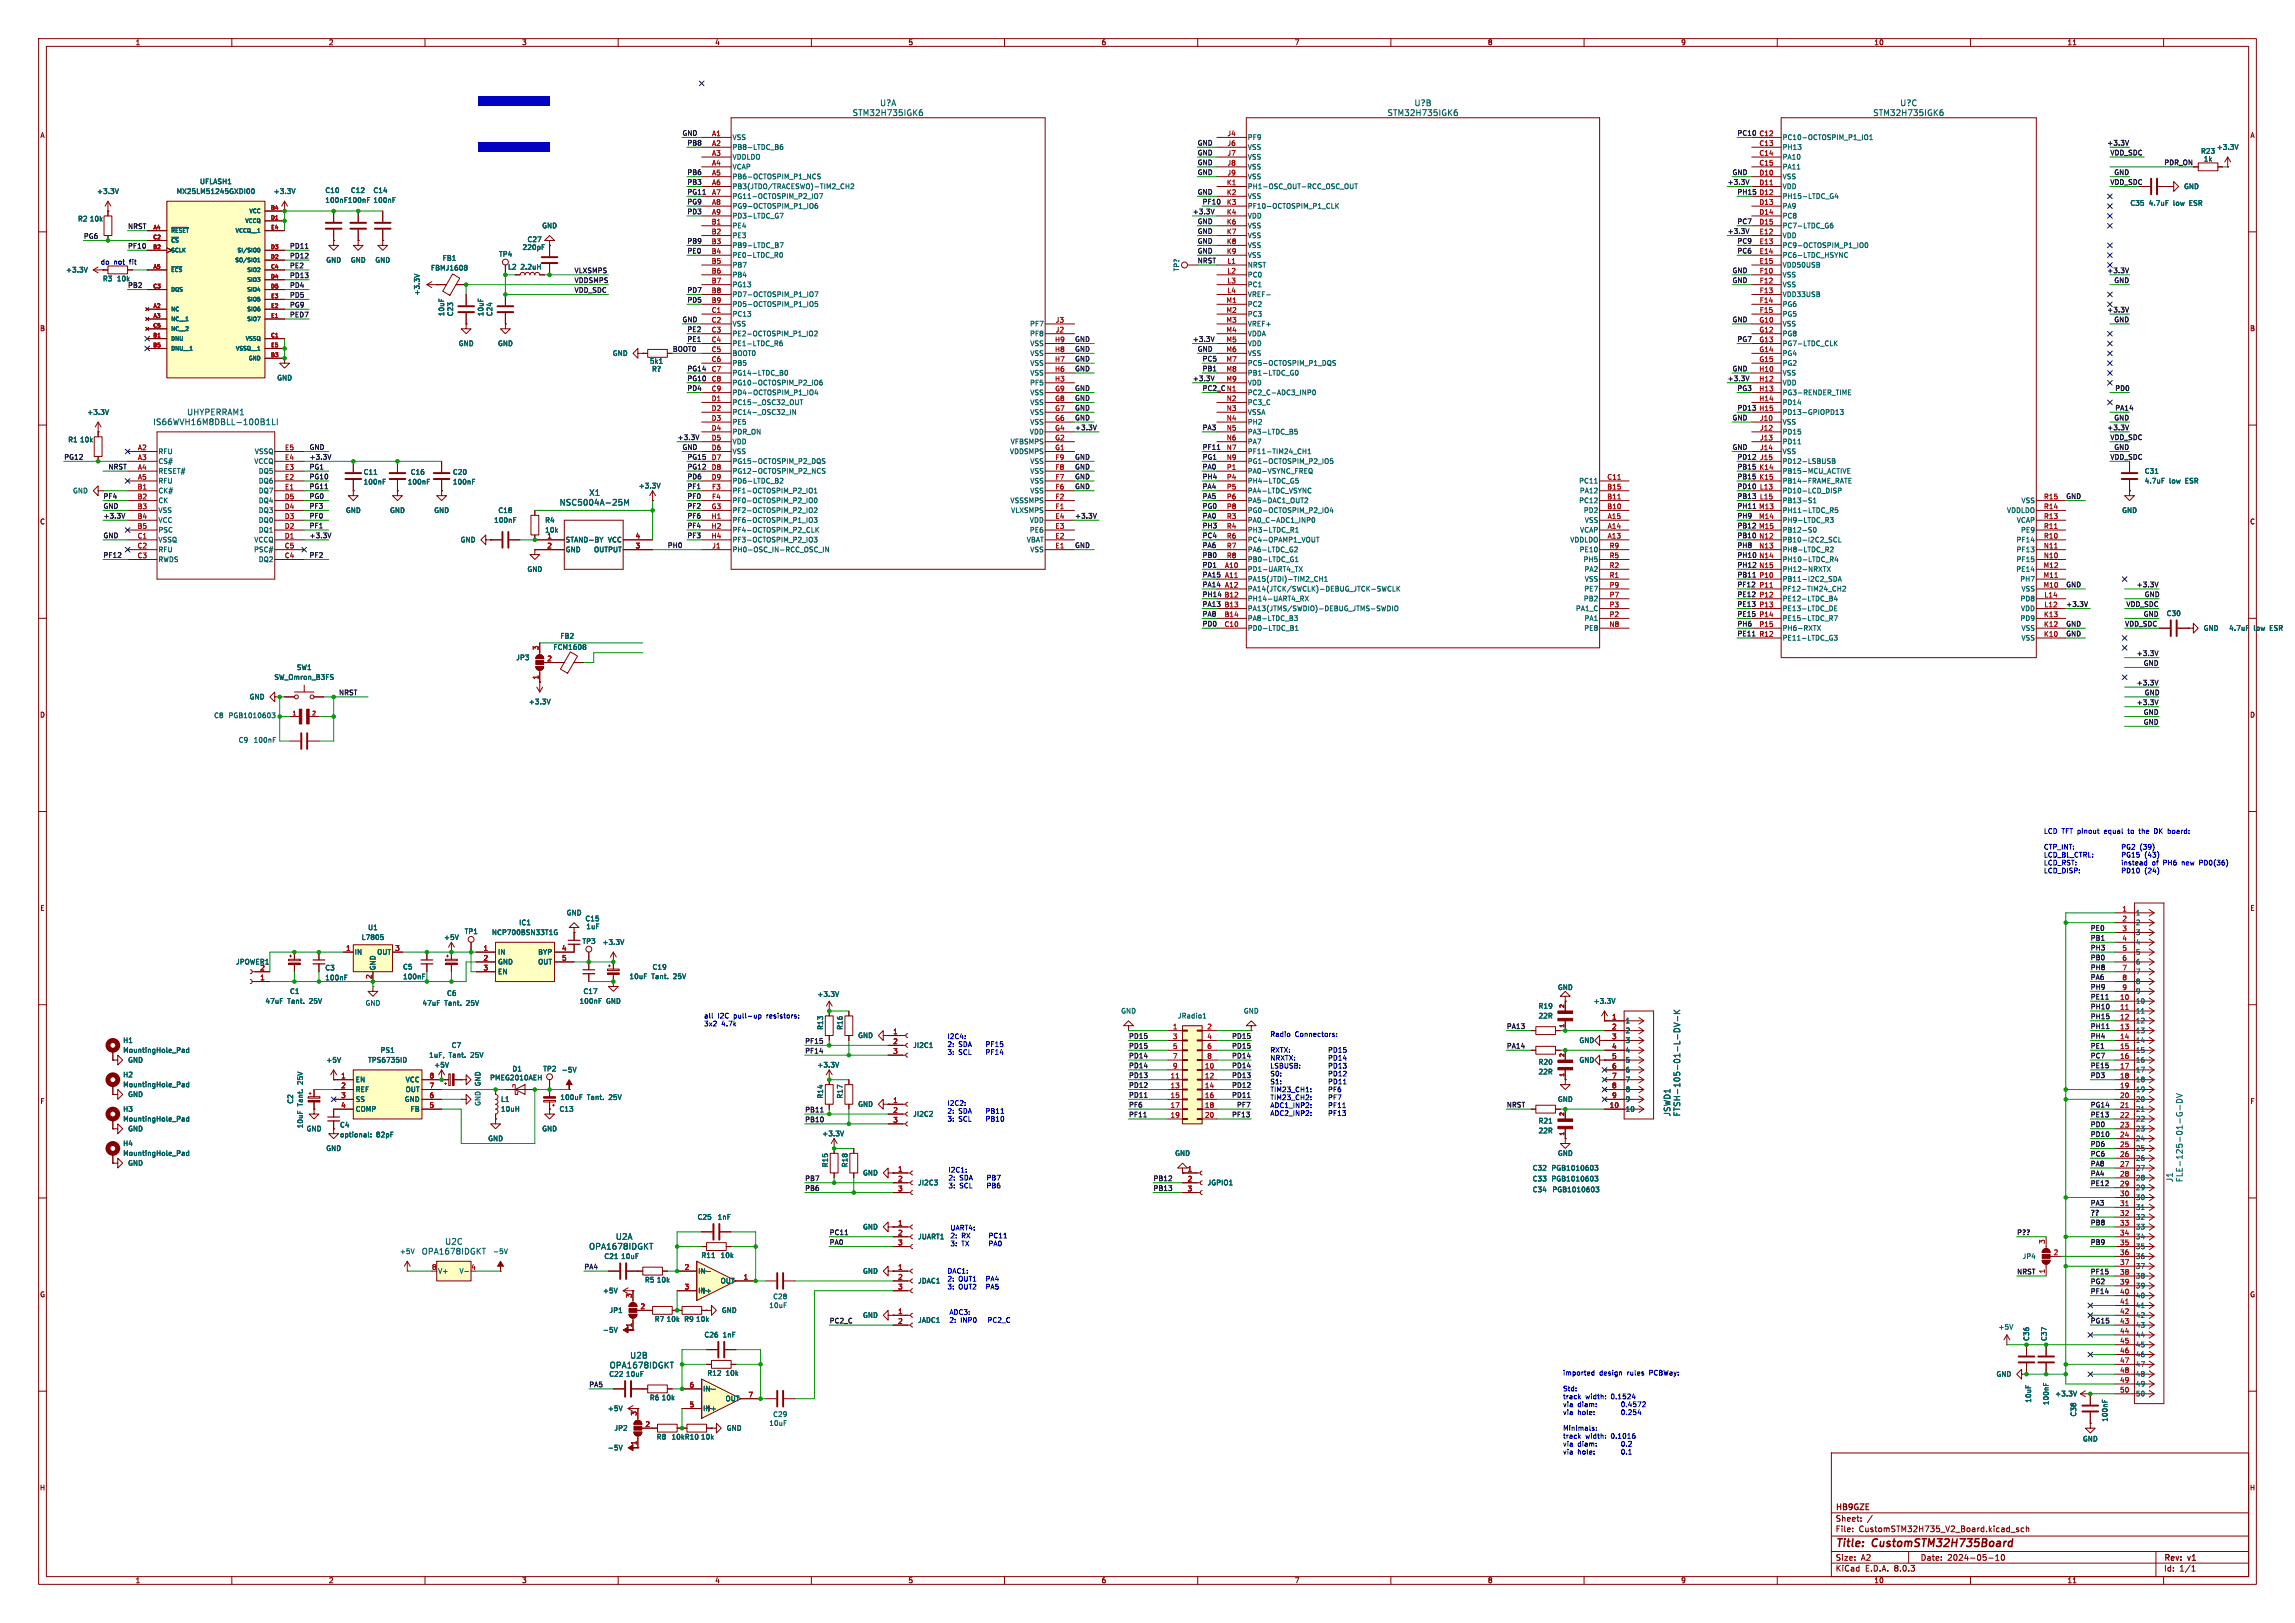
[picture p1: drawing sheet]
<svg xmlns="http://www.w3.org/2000/svg" width="594mm" height="420mm" viewBox="0 0 594 420" stroke-linecap="round" stroke-linejoin="round" font-family="sans-serif">
<defs><g id="words">
<g font-size="2.8" fill="#840000">
<text x="475" y="400.9">Title:</text>
<text x="484.7" y="400.9">CustomSTM32H735Board</text>
</g>
<g font-size="2.1" fill="#006464">
<text x="227.7" y="27.7">U?A</text>
<text x="366" y="27.7">U?B</text>
<text x="491.7" y="27.7">U?C</text>
<text x="220.6" y="30.2">STM32H735IGK6</text>
<text x="359" y="30.2">STM32H735IGK6</text>
<text x="484.7" y="30.2">STM32H735IGK6</text>
<text x="48.3" y="107.7">UHYPERRAM1</text>
<text x="39.5" y="110.2">IS66WVH16M8DBLL-100B1LI</text>
<text x="144.7" y="131">NSC5004A-25M</text>
<text x="152.4" y="128.5">X1</text>
<text x="432.5" y="289" transform="rotate(-90 432.5 289)">JSWD1</text>
<text x="435.1" y="289" transform="rotate(-90 435.1 289)">FTSH-105-01-L-DV-K</text>
<text x="562.6" y="306" transform="rotate(-90 562.6 306)">J1</text>
<text x="565.1" y="306" transform="rotate(-90 565.1 306)">FLE-125-01-G-DV</text>
<text x="115.1" y="322.3">U2C</text>
<text x="152.4" y="323.6">OPA1678IDGKT</text>
<text x="159.3" y="321">U2A</text>
<text x="109.1" y="324.8">OPA1678IDGKT</text>
<text x="163" y="351.8">U2B</text>
<text x="157.7" y="354.3">OPA1678IDGKT</text>
</g>
<g font-size="2.1" fill="#840000">
<text x="475" y="394">Sheet:</text>
<text x="475" y="391.2">HB9GZE</text>
<text x="475" y="396.7">File:</text>
<text x="481.1" y="396.7">CustomSTM32H735_V2_Board.kicad_sch</text>
<text x="475" y="406.9">KiCad</text>
<text x="475" y="404.1">Size:</text>
<text x="481.7" y="404.1">A2</text>
<text x="482.7" y="406.9">E.D.A.</text>
<text x="490.3" y="406.9">8.0.3</text>
<text x="497" y="404.1">Date:</text>
<text x="504" y="404.1">2024-05-10</text>
<text x="560" y="404.3">Rev:</text>
<text x="560" y="406.9">Id:</text>
<text x="564.1" y="406.9">1/1</text>
<text x="566.4" y="404.3">v1</text>
</g>
<g font-size="1.8" fill="#840000">
<text x="35" y="11.9">1</text>
<text x="85" y="11.9">2</text>
<text x="135" y="11.9">3</text>
<text x="185" y="11.9">4</text>
<text x="235" y="11.9">5</text>
<text x="285" y="11.9">6</text>
<text x="335" y="11.9">7</text>
<text x="385" y="11.9">8</text>
<text x="435" y="11.9">9</text>
<text x="485" y="11.9">10</text>
<text x="535" y="11.9">11</text>
<text x="10.3" y="35.9">A</text>
<text x="582.3" y="35.9">A</text>
<text x="10.3" y="85.9">B</text>
<text x="582.3" y="85.9">B</text>
<text x="10.3" y="135.9">C</text>
<text x="582.3" y="135.9">C</text>
<text x="10.3" y="185.9">D</text>
<text x="582.3" y="185.9">D</text>
<text x="10.3" y="235.9">E</text>
<text x="582.3" y="235.9">E</text>
<text x="10.3" y="285.9">F</text>
<text x="582.3" y="285.9">F</text>
<text x="10.3" y="335.9">G</text>
<text x="582.3" y="335.9">G</text>
<text x="10.2" y="385.9">H</text>
<text x="582.2" y="385.9">H</text>
<text x="35" y="409.9">1</text>
<text x="85" y="409.9">2</text>
<text x="135" y="409.9">3</text>
<text x="185" y="409.9">4</text>
<text x="235" y="409.9">5</text>
<text x="285" y="409.9">6</text>
<text x="335" y="409.9">7</text>
<text x="385" y="409.9">8</text>
<text x="435" y="409.9">9</text>
<text x="485" y="409.9">10</text>
<text x="535" y="409.9">11</text>
</g>
<g font-size="1.8" fill="#0000c2">
<text x="124.8" y="27.4">Pin12:</text>
<text x="132" y="27.4">VSSSMPS</text>
<text x="124.8" y="39.5">Pin17:</text>
<text x="132" y="39.5">VFBSMPS</text>
<text x="26" y="68.7">do</text>
<text x="29.4" y="68.7">not</text>
<text x="33.6" y="68.7">fit</text>
<text x="528.8" y="216.1">LCD</text>
<text x="528.8" y="220.2">CTP_INT:</text>
<text x="533.9" y="216.1">TFT</text>
<text x="538.3" y="220.2">PG2</text>
<text x="538.4" y="216.1">pinout</text>
<text x="545.8" y="216.1">equal</text>
<text x="552.4" y="216.1">to</text>
<text x="553.4" y="220.2">(39)</text>
<text x="555.8" y="216.1">the</text>
<text x="560.2" y="216.1">DK</text>
<text x="564.3" y="216.1">board:</text>
<text x="528.8" y="222.3">LCD_BL_CTRL: PG15</text>
<text x="528.8" y="224.3">LCD_RST: instead</text>
<text x="528.8" y="226.3">LCD_DISP: PD10</text>
<text x="555.3" y="222.3">(43)</text>
<text x="555.3" y="226.3">(24)</text>
<text x="557.2" y="224.3">of</text>
<text x="560.6" y="224.3">PH6</text>
<text x="565.9" y="224.3">new</text>
<text x="570.9" y="224.3">PD0(36)</text>
<text x="182.1" y="263.8">all</text>
<text x="185.8" y="263.8">I2C</text>
<text x="190" y="263.8">pull-up</text>
<text x="198.7" y="263.8">resistors:</text>
<text x="182.1" y="265.8">3x2</text>
<text x="186.7" y="265.8">4.7k</text>
<text x="245.1" y="269.1">I2C4:</text>
<text x="328.7" y="268.5">Radio</text>
<text x="335.2" y="268.5">Connectors:</text>
<text x="245.1" y="271.1">2:</text>
<text x="245.1" y="273.2">3:</text>
<text x="248.1" y="271.1">SDA PF15</text>
<text x="248.1" y="273.2">SCL PF14</text>
<text x="328.7" y="272.6">RXTX: PD15</text>
<text x="328.7" y="274.7">NRXTX: PD14</text>
<text x="328.7" y="276.7">LSBUSB: PD13</text>
<text x="328.7" y="278.7">S0:</text>
<text x="328.7" y="280.8">S1:</text>
<text x="245.1" y="286.4">I2C2:</text>
<text x="328.7" y="282.8">TIM23_CH1: PF6</text>
<text x="328.7" y="284.9">TIM23_CH2: PF7</text>
<text x="328.7" y="286.9">ADC1_INP2: PF11</text>
<text x="245.1" y="288.4">2:</text>
<text x="245.1" y="290.4">3:</text>
<text x="248.1" y="288.4">SDA PB11</text>
<text x="248.1" y="290.4">SCL PB10</text>
<text x="328.7" y="289">ADC2_INP2: PF13</text>
<text x="245.4" y="303.6">I2C1:</text>
<text x="245.4" y="305.7">2:</text>
<text x="248.3" y="305.7">SDA PB7</text>
<text x="245.4" y="307.7">3:</text>
<text x="248.3" y="307.7">SCL PB6</text>
<text x="245.9" y="318.6">UART4:</text>
<text x="245.9" y="320.7">2:</text>
<text x="245.9" y="322.7">3:</text>
<text x="248.9" y="320.7">RX PC11</text>
<text x="248.9" y="322.7">TX PA0</text>
<text x="245.1" y="329.8">DAC1:</text>
<text x="245.1" y="331.8">2:</text>
<text x="245.1" y="333.9">3:</text>
<text x="248.1" y="331.8">OUT1 PA4</text>
<text x="248.1" y="333.9">OUT2 PA5</text>
<text x="245.6" y="340.5">ADC3:</text>
<text x="245.6" y="342.5">2:</text>
<text x="248.6" y="342.5">INP0 PC2_C</text>
<text x="404.4" y="356.3">imported</text>
<text x="414.2" y="356.3">design</text>
<text x="421.8" y="356.3">rules</text>
<text x="428" y="356.3">PCBWay:</text>
<text x="404.4" y="360.4">Std:</text>
<text x="404.4" y="362.4">track</text>
<text x="404.4" y="364.5">via</text>
<text x="408.6" y="364.5">diam:</text>
<text x="410.6" y="362.4">width:</text>
<text x="415.2" y="364.5">0.4572</text>
<text x="417.7" y="362.4">0.1524</text>
<text x="404.4" y="366.5">via</text>
<text x="404.4" y="370.6">Minimals:</text>
<text x="408.6" y="366.5">hole: 0.254</text>
<text x="404.4" y="372.7">track</text>
<text x="404.4" y="374.7">via</text>
<text x="404.4" y="376.7">via</text>
<text x="408.6" y="374.7">diam:</text>
<text x="408.6" y="376.7">hole: 0.1</text>
<text x="410.6" y="372.7">width:</text>
<text x="417.7" y="372.7">0.1016</text>
</g>
<g font-size="1.8" fill="#0f0f0f">
<text x="176.5" y="35.2">GND</text>
<text x="449.6" y="35.2">PC10</text>
<text x="177.8" y="37.7">PB8</text>
<text x="309.9" y="40.3">GND</text>
<text x="309.9" y="37.7">GND</text>
<text x="545.3" y="37.7">+3.3V</text>
<text x="546.1" y="40.3">VDD_SDC</text>
<text x="177.8" y="45.4">PB6</text>
<text x="177.8" y="47.9">PB3</text>
<text x="309.9" y="42.8">GND</text>
<text x="309.9" y="45.4">GND</text>
<text x="447" y="47.9">+3.3V</text>
<text x="448.3" y="45.4">GND</text>
<text x="546.1" y="47.9">VDD_SDC</text>
<text x="547.1" y="45.4">GND</text>
<text x="560.1" y="42.8">PDR_ON</text>
<text x="177.8" y="50.4">PG11</text>
<text x="177.8" y="53">PG9</text>
<text x="309.9" y="50.4">GND</text>
<text x="311.1" y="53">PF10</text>
<text x="449.6" y="50.4">PH15</text>
<text x="33" y="59.3">NRST</text>
<text x="177.8" y="55.5">PD3</text>
<text x="308.6" y="55.5">+3.3V</text>
<text x="309.9" y="58.1">GND</text>
<text x="449.6" y="58.1">PC7</text>
<text x="21.6" y="61.9">PG6</text>
<text x="33" y="64.4">PF10</text>
<text x="74.9" y="64.4">PD11</text>
<text x="177.8" y="63.1">PB9</text>
<text x="177.8" y="65.7">PE0</text>
<text x="309.9" y="65.7">GND</text>
<text x="309.9" y="63.1">GND</text>
<text x="309.9" y="60.6">GND</text>
<text x="447" y="60.6">+3.3V</text>
<text x="449.6" y="65.7">PC6</text>
<text x="449.6" y="63.1">PC9</text>
<text x="74.9" y="67">PD12</text>
<text x="74.9" y="69.5">PE2</text>
<text x="148.6" y="70.8">VLXSMPS</text>
<text x="309.9" y="68.2">NRST</text>
<text x="448.3" y="70.8">GND</text>
<text x="545.3" y="70.8">+3.3V</text>
<text x="33" y="74.6">PB2</text>
<text x="74.9" y="74.6">PD4</text>
<text x="74.9" y="77.1">PD5</text>
<text x="74.9" y="72">PD13</text>
<text x="148.6" y="75.8">VDD_SDC</text>
<text x="148.6" y="73.3">VDDSMPS</text>
<text x="177.8" y="75.8">PD7</text>
<text x="448.3" y="73.3">GND</text>
<text x="547.1" y="73.3">GND</text>
<text x="74.9" y="82.2">PED7</text>
<text x="74.9" y="79.7">PG9</text>
<text x="176.5" y="83.5">GND</text>
<text x="177.8" y="78.4">PD5</text>
<text x="448.3" y="83.5">GND</text>
<text x="545.3" y="80.9">+3.3V</text>
<text x="547.1" y="83.5">GND</text>
<text x="177.8" y="86">PE2</text>
<text x="177.8" y="88.5">PE1</text>
<text x="278.1" y="88.5">GND</text>
<text x="308.6" y="88.5">+3.3V</text>
<text x="449.6" y="88.5">PG7</text>
<text x="174" y="91.1">BOOT0</text>
<text x="278.1" y="93.6">GND</text>
<text x="278.1" y="91.1">GND</text>
<text x="309.9" y="91.1">GND</text>
<text x="311.1" y="93.6">PC5</text>
<text x="177.8" y="96.2">PG14</text>
<text x="177.8" y="98.7">PG10</text>
<text x="177.8" y="101.2">PD4</text>
<text x="278.1" y="96.2">GND</text>
<text x="278.1" y="101.2">GND</text>
<text x="308.6" y="98.7">+3.3V</text>
<text x="311.1" y="96.2">PB1</text>
<text x="311.1" y="101.2">PC2_C N1</text>
<text x="447" y="98.7">+3.3V</text>
<text x="448.3" y="96.2">GND</text>
<text x="449.6" y="101.2">PG3</text>
<text x="547.4" y="101.2">PD0</text>
<text x="278.1" y="103.8">GND</text>
<text x="278.1" y="106.3">GND</text>
<text x="449.6" y="106.3">PD13 H15</text>
<text x="547.4" y="106.3">PA14</text>
<text x="175.3" y="113.9">+3.3V</text>
<text x="278.1" y="111.4">+3.3V</text>
<text x="278.1" y="108.9">GND</text>
<text x="311.1" y="111.4">PA3</text>
<text x="448.3" y="108.9">GND</text>
<text x="545.3" y="111.4">+3.3V</text>
<text x="546.1" y="113.9">VDD_SDC</text>
<text x="547.1" y="108.9">GND</text>
<text x="16.5" y="119">PG12</text>
<text x="80" y="116.5">GND</text>
<text x="80" y="119">+3.3V</text>
<text x="176.5" y="116.5">GND</text>
<text x="177.8" y="119">PG15</text>
<text x="278.1" y="119">GND</text>
<text x="311.1" y="119">PG1</text>
<text x="311.1" y="116.5">PF11</text>
<text x="448.3" y="116.5">GND</text>
<text x="449.6" y="119">PD12</text>
<text x="546.1" y="119">VDD_SDC</text>
<text x="547.1" y="116.5">GND</text>
<text x="27.9" y="121.6">NRST</text>
<text x="80" y="121.6">PG1</text>
<text x="80" y="124.1">PG10</text>
<text x="177.8" y="124.1">PD6</text>
<text x="177.8" y="121.6">PG12</text>
<text x="278.1" y="121.6">GND</text>
<text x="278.1" y="124.1">GND</text>
<text x="311.1" y="124.1">PH4</text>
<text x="311.1" y="121.6">PA0</text>
<text x="449.6" y="121.6">PB15</text>
<text x="449.6" y="124.1">PB15</text>
<text x="26.7" y="131.7">GND</text>
<text x="26.7" y="129.2">PF4</text>
<text x="80" y="129.2">PG0</text>
<text x="80" y="131.7">PF3</text>
<text x="80" y="126.6">PG11</text>
<text x="177.8" y="131.7">PF2</text>
<text x="177.8" y="129.2">PF0</text>
<text x="177.8" y="126.6">PF1</text>
<text x="278.1" y="126.6">GND</text>
<text x="311.1" y="126.6">PA4</text>
<text x="311.1" y="129.2">PA5</text>
<text x="311.1" y="131.7">PG0</text>
<text x="449.6" y="126.6">PD10</text>
<text x="449.6" y="129.2">PB13</text>
<text x="449.6" y="131.7">PH11 M13</text>
<text x="534.7" y="129.2">GND</text>
<text x="26.7" y="134.3">+3.3V</text>
<text x="80" y="134.3">PF0</text>
<text x="80" y="136.8">PF1</text>
<text x="177.8" y="134.3">PF6</text>
<text x="177.8" y="136.8">PF4</text>
<text x="278.1" y="134.3">+3.3V</text>
<text x="311.1" y="136.8">PH3</text>
<text x="311.1" y="134.3">PA0</text>
<text x="449.6" y="134.3">PH9</text>
<text x="449.6" y="136.8">PB12</text>
<text x="26.7" y="139.3">GND</text>
<text x="80" y="139.3">+3.3V</text>
<text x="172.7" y="141.9">PH0</text>
<text x="177.8" y="139.3">PF3</text>
<text x="278.1" y="141.9">GND</text>
<text x="311.1" y="141.9">PA6</text>
<text x="311.1" y="139.3">PC4</text>
<text x="449.6" y="141.9">PH8</text>
<text x="449.6" y="139.3">PB10</text>
<text x="26.7" y="144.4">PF12</text>
<text x="80" y="144.4">PF2</text>
<text x="311.1" y="144.4">PB0</text>
<text x="311.1" y="149.5">PA15</text>
<text x="311.1" y="147">PD1</text>
<text x="449.6" y="144.4">PH10 N14</text>
<text x="449.6" y="147">PH12 N15</text>
<text x="449.6" y="149.5">PB11</text>
<text x="311.1" y="152">PA14</text>
<text x="311.1" y="154.6">PH14</text>
<text x="449.6" y="154.6">PE12</text>
<text x="449.6" y="152">PF12</text>
<text x="534.7" y="152">GND</text>
<text x="552.9" y="152">+3.3V</text>
<text x="555" y="154.6">GND</text>
<text x="311.1" y="159.7">PA8</text>
<text x="311.1" y="157.1">PA13</text>
<text x="449.6" y="159.7">PE15</text>
<text x="449.6" y="157.1">PE13</text>
<text x="534.7" y="157.1">+3.3V</text>
<text x="550.3" y="157.1">VDD_SDC</text>
<text x="554.7" y="159.7">GND</text>
<text x="311.1" y="162.2">PD0</text>
<text x="449.6" y="164.7">PE11</text>
<text x="449.6" y="162.2">PH6</text>
<text x="534.7" y="164.7">GND</text>
<text x="534.7" y="162.2">GND</text>
<text x="549.9" y="162.2">VDD_SDC</text>
<text x="552.9" y="169.8">+3.3V</text>
<text x="554.7" y="172.4">GND</text>
<text x="87.6" y="180">NRST</text>
<text x="552.9" y="177.5">+3.3V</text>
<text x="555" y="180">GND</text>
<text x="552.9" y="182.5">+3.3V</text>
<text x="554.7" y="185.1">GND</text>
<text x="554.7" y="187.6">GND</text>
<text x="541" y="243.5">PB1</text>
<text x="541" y="241">PE0</text>
<text x="541" y="248.6">PB0</text>
<text x="541" y="246">PH3</text>
<text x="541" y="251.1">PH8</text>
<text x="541" y="253.7">PA6</text>
<text x="541" y="256.2">PH9</text>
<text x="541" y="263.8">PH15</text>
<text x="541" y="261.3">PH10</text>
<text x="541" y="258.7">PE11</text>
<text x="292.1" y="268.9">PD15</text>
<text x="318.8" y="268.9">PD15</text>
<text x="389.9" y="266.4">PA13</text>
<text x="541" y="266.4">PH11</text>
<text x="541" y="268.9">PH4</text>
<text x="208.3" y="272.7">PF14</text>
<text x="208.3" y="270.2">PF15</text>
<text x="292.1" y="274">PD14</text>
<text x="292.1" y="271.4">PD15</text>
<text x="318.8" y="271.4">PD15</text>
<text x="318.8" y="274">PD14</text>
<text x="389.9" y="271.4">PA14</text>
<text x="541" y="274">PC7</text>
<text x="541" y="271.4">PE1</text>
<text x="292.1" y="279.1">PD13</text>
<text x="292.1" y="276.5">PD14</text>
<text x="292.1" y="281.6">PD12</text>
<text x="318.8" y="276.5">PD14</text>
<text x="318.8" y="279.1">PD13</text>
<text x="318.8" y="281.6">PD12</text>
<text x="541" y="279.1">PD3</text>
<text x="541" y="276.5">PE15</text>
<text x="208.3" y="287.9">PB11</text>
<text x="292.1" y="286.7">PF6</text>
<text x="292.1" y="284.1">PD11</text>
<text x="318.8" y="284.1">PD11</text>
<text x="320" y="286.7">PF7</text>
<text x="389.9" y="286.7">NRST</text>
<text x="541" y="286.7">PG14</text>
<text x="208.3" y="290.5">PB10</text>
<text x="292.1" y="289.2">PF11</text>
<text x="318.8" y="289.2">PF13</text>
<text x="541" y="291.8">PD0</text>
<text x="541" y="289.2">PE13</text>
<text x="541" y="299.4">PC6</text>
<text x="541" y="294.3">PD10</text>
<text x="541" y="296.8">PD6</text>
<text x="208.3" y="305.7">PB7</text>
<text x="298.4" y="305.7">PB12</text>
<text x="541" y="304.5">PA4</text>
<text x="541" y="301.9">PA8</text>
<text x="208.3" y="308.3">PB6</text>
<text x="298.4" y="308.3">PB13</text>
<text x="541" y="307">PE12</text>
<text x="541" y="314.6">??</text>
<text x="541" y="312.1">PA3</text>
<text x="541" y="317.2">PB8</text>
<text x="214.6" y="322.2">PA0</text>
<text x="214.6" y="319.7">PC11</text>
<text x="522" y="319.7">P??</text>
<text x="541" y="322.2">PB9</text>
<text x="151.1" y="328.6">PA4</text>
<text x="522" y="329.9">NRST</text>
<text x="541" y="329.9">PF15</text>
<text x="541" y="332.4">PG2</text>
<text x="541" y="334.9">PF14</text>
<text x="214.6" y="342.6">PC2_C</text>
<text x="541" y="342.6">PG15</text>
<text x="152.4" y="359.1">PA5</text>
</g>
<g font-size="1.8" fill="#a90000">
<text x="184.2" y="35.3">A1</text>
<text x="317.6" y="35.3">J4</text>
<text x="455.3" y="35.3">C12</text>
<text x="184.2" y="37.8">A2</text>
<text x="184.2" y="40.4">A3</text>
<text x="317.6" y="37.8">J6</text>
<text x="317.6" y="40.4">J7</text>
<text x="455.3" y="37.8">C13</text>
<text x="455.3" y="40.4">C14</text>
<text x="184.2" y="42.9">A4</text>
<text x="184.2" y="45.5">A5</text>
<text x="317.6" y="42.9">J8</text>
<text x="317.6" y="45.5">J9</text>
<text x="455.3" y="42.9">C15</text>
<text x="455.3" y="45.5">D10</text>
<text x="184.2" y="48">A6</text>
<text x="184.2" y="50.5">A7</text>
<text x="184.2" y="53.1">A8</text>
<text x="317.4" y="48">K1</text>
<text x="317.4" y="50.5">K2</text>
<text x="317.4" y="53.1">K3</text>
<text x="455.3" y="48">D11</text>
<text x="455.3" y="50.5">D12</text>
<text x="455.3" y="53.1">D13</text>
<text x="184.1" y="58.2">B1</text>
<text x="184.2" y="55.6">A9</text>
<text x="317.4" y="55.6">K4</text>
<text x="317.4" y="58.2">K6</text>
<text x="455.3" y="55.6">D14</text>
<text x="455.3" y="58.2">D15</text>
<text x="184.1" y="60.7">B2</text>
<text x="184.1" y="63.2">B3</text>
<text x="184.1" y="65.8">B4</text>
<text x="317.4" y="60.7">K7</text>
<text x="317.4" y="63.2">K8</text>
<text x="317.4" y="65.8">K9</text>
<text x="455.3" y="60.7">E12</text>
<text x="455.3" y="63.2">E13</text>
<text x="455.3" y="65.8">E14</text>
<text x="184.1" y="68.3">B5</text>
<text x="184.1" y="70.9">B6</text>
<text x="317.6" y="68.3">L1</text>
<text x="317.6" y="70.9">L2</text>
<text x="455.3" y="68.3">E15</text>
<text x="455.3" y="70.9">F10</text>
<text x="184.1" y="73.4">B7</text>
<text x="184.1" y="75.9">B8</text>
<text x="317.6" y="73.4">L3</text>
<text x="317.6" y="75.9">L4</text>
<text x="455.3" y="73.4">F12</text>
<text x="455.3" y="75.9">F13</text>
<text x="184.1" y="78.5">B9</text>
<text x="184.1" y="81">C1</text>
<text x="184.1" y="83.6">C2</text>
<text x="273.1" y="83.6">J3</text>
<text x="317.3" y="78.5">M1</text>
<text x="317.3" y="81">M2</text>
<text x="317.3" y="83.6">M3</text>
<text x="455.3" y="83.6">G10</text>
<text x="455.3" y="78.5">F14</text>
<text x="455.3" y="81">F15</text>
<text x="184.1" y="86.1">C3</text>
<text x="184.1" y="88.6">C4</text>
<text x="272.9" y="88.6">H9</text>
<text x="273.1" y="86.1">J2</text>
<text x="317.3" y="86.1">M4</text>
<text x="317.3" y="88.6">M5</text>
<text x="455.3" y="86.1">G12</text>
<text x="455.3" y="88.6">G13</text>
<text x="184.1" y="91.2">C5</text>
<text x="184.1" y="93.7">C6</text>
<text x="272.9" y="93.7">H7</text>
<text x="272.9" y="91.2">H8</text>
<text x="317.3" y="91.2">M6</text>
<text x="317.3" y="93.7">M7</text>
<text x="455.3" y="91.2">G14</text>
<text x="455.3" y="93.7">G15</text>
<text x="184.1" y="96.3">C7</text>
<text x="184.1" y="98.8">C8</text>
<text x="184.1" y="101.3">C9</text>
<text x="272.9" y="98.8">H3</text>
<text x="272.9" y="96.3">H6</text>
<text x="273" y="101.3">G9</text>
<text x="317.3" y="96.3">M8</text>
<text x="317.3" y="98.8">M9</text>
<text x="455.2" y="96.3">H10</text>
<text x="455.2" y="98.8">H12</text>
<text x="455.2" y="101.3">H13</text>
<text x="184.1" y="103.9">D1</text>
<text x="184.1" y="106.4">D2</text>
<text x="273" y="106.4">G7</text>
<text x="273" y="103.9">G8</text>
<text x="317.4" y="103.9">N2</text>
<text x="317.4" y="106.4">N3</text>
<text x="455.2" y="103.9">H14</text>
<text x="184.1" y="109">D3</text>
<text x="184.1" y="111.5">D4</text>
<text x="273" y="111.5">G4</text>
<text x="273" y="109">G6</text>
<text x="317.4" y="109">N4</text>
<text x="317.4" y="111.5">N5</text>
<text x="455.4" y="109">J10</text>
<text x="455.4" y="111.5">J12</text>
<text x="35.6" y="116.6">A2</text>
<text x="35.6" y="119.1">A3</text>
<text x="73.6" y="119.1">E4</text>
<text x="73.6" y="116.6">E5</text>
<text x="184.1" y="114">D5</text>
<text x="184.1" y="116.6">D6</text>
<text x="184.1" y="119.1">D7</text>
<text x="273" y="116.6">G1</text>
<text x="273" y="114">G2</text>
<text x="273.1" y="119.1">F9</text>
<text x="317.4" y="114">N6</text>
<text x="317.4" y="116.6">N7</text>
<text x="317.4" y="119.1">N9</text>
<text x="455.4" y="114">J13</text>
<text x="455.4" y="116.6">J14</text>
<text x="455.4" y="119.1">J15</text>
<text x="35.6" y="121.7">A4</text>
<text x="35.6" y="124.2">A5</text>
<text x="73.6" y="124.2">E2</text>
<text x="73.6" y="121.7">E3</text>
<text x="184.1" y="121.7">D8</text>
<text x="184.1" y="124.2">D9</text>
<text x="273.1" y="124.2">F7</text>
<text x="273.1" y="121.7">F8</text>
<text x="317.4" y="121.7">P1</text>
<text x="317.4" y="124.2">P4</text>
<text x="415.9" y="124.2">C11</text>
<text x="455.3" y="121.7">K14</text>
<text x="455.3" y="124.2">K15</text>
<text x="35.5" y="126.7">B1</text>
<text x="35.5" y="129.3">B2</text>
<text x="35.5" y="131.8">B3</text>
<text x="73.6" y="131.8">D4</text>
<text x="73.6" y="129.3">D5</text>
<text x="73.6" y="126.7">E1</text>
<text x="184.1" y="131.8">G3</text>
<text x="184.2" y="126.7">F3</text>
<text x="184.2" y="129.3">F4</text>
<text x="273.1" y="131.8">F1</text>
<text x="273.1" y="129.3">F2</text>
<text x="273.1" y="126.7">F6</text>
<text x="317.4" y="126.7">P5</text>
<text x="317.4" y="129.3">P6</text>
<text x="317.4" y="131.8">P8</text>
<text x="415.9" y="131.8">B10</text>
<text x="415.9" y="129.3">B11</text>
<text x="415.9" y="126.7">B15</text>
<text x="455.4" y="126.7">L13</text>
<text x="455.4" y="129.3">L15</text>
<text x="528.9" y="131.8">R14</text>
<text x="528.9" y="129.3">R15</text>
<text x="35.5" y="134.4">B4</text>
<text x="35.5" y="136.9">B5</text>
<text x="73.6" y="136.9">D2</text>
<text x="73.6" y="134.4">D3</text>
<text x="184" y="134.4">H1</text>
<text x="184" y="136.9">H2</text>
<text x="273" y="136.9">E3</text>
<text x="273" y="134.4">E4</text>
<text x="317.4" y="134.4">R3</text>
<text x="317.4" y="136.9">R4</text>
<text x="416" y="136.9">A14</text>
<text x="416" y="134.4">A15</text>
<text x="455.2" y="134.4">M14</text>
<text x="455.2" y="136.9">M15</text>
<text x="528.9" y="136.9">R11</text>
<text x="528.9" y="134.4">R13</text>
<text x="35.5" y="139.4">C1</text>
<text x="35.5" y="142">C2</text>
<text x="73.6" y="142">C5</text>
<text x="73.6" y="139.4">D1</text>
<text x="141.5" y="142">2</text>
<text x="164.4" y="142">3</text>
<text x="164.4" y="139.4">4</text>
<text x="184" y="139.4">H4</text>
<text x="184.2" y="142">J1</text>
<text x="273" y="142">E1</text>
<text x="273" y="139.4">E2</text>
<text x="317.4" y="139.4">R6</text>
<text x="317.4" y="142">R7</text>
<text x="416" y="139.4">A13</text>
<text x="416.5" y="142">R9</text>
<text x="455.2" y="139.4">N12</text>
<text x="455.2" y="142">N13</text>
<text x="528.9" y="142">N11</text>
<text x="528.9" y="139.4">R10</text>
<text x="35.5" y="144.5">C3</text>
<text x="73.6" y="144.5">C4</text>
<text x="316.9" y="147.1">A10</text>
<text x="316.9" y="149.6">A11</text>
<text x="317.4" y="144.5">R8</text>
<text x="416.5" y="149.6">R1</text>
<text x="416.5" y="147.1">R2</text>
<text x="416.5" y="144.5">R5</text>
<text x="455.3" y="149.6">P10</text>
<text x="528.8" y="149.6">M11</text>
<text x="528.8" y="147.1">M12</text>
<text x="528.9" y="144.5">N10</text>
<text x="316.8" y="154.7">B12</text>
<text x="316.9" y="152.1">A12</text>
<text x="416.5" y="154.7">P7</text>
<text x="416.5" y="152.1">P9</text>
<text x="455.3" y="152.1">P11</text>
<text x="455.3" y="154.7">P12</text>
<text x="528.8" y="152.1">M10</text>
<text x="529" y="154.7">L14</text>
<text x="316.8" y="157.2">B13</text>
<text x="316.8" y="159.8">B14</text>
<text x="416.5" y="159.8">P2</text>
<text x="416.5" y="157.2">P3</text>
<text x="455.3" y="157.2">P13</text>
<text x="455.3" y="159.8">P14</text>
<text x="528.9" y="159.8">K13</text>
<text x="529" y="157.2">L12</text>
<text x="316.8" y="162.3">C10</text>
<text x="416.5" y="162.3">N8</text>
<text x="455.3" y="162.3">P15</text>
<text x="455.3" y="164.8">R12</text>
<text x="528.9" y="164.8">K10</text>
<text x="528.9" y="162.3">K12</text>
<text x="139.4" y="168.3" transform="rotate(-90 139.4 168.3)">3</text>
<text x="141.5" y="171.2">2</text>
<text x="139.4" y="176" transform="rotate(-90 139.4 176)">1</text>
<text x="549.2" y="236">1</text>
<text x="549.2" y="238.5">2</text>
<text x="549.2" y="241">3</text>
<text x="549.2" y="243.6">4</text>
<text x="67.2" y="251.2">2</text>
<text x="89.5" y="246.1">1</text>
<text x="102.2" y="246.1">3</text>
<text x="125" y="246.1">1</text>
<text x="125" y="248.7">2</text>
<text x="125" y="251.2">3</text>
<text x="145.3" y="246.1">4</text>
<text x="145.3" y="248.7">5</text>
<text x="549.2" y="246.1">5</text>
<text x="549.2" y="248.7">6</text>
<text x="549.2" y="251.2">7</text>
<text x="67.2" y="253.7">1</text>
<text x="96.3" y="253.4" transform="rotate(-90 96.3 253.4)">2</text>
<text x="549.2" y="253.7">8</text>
<text x="549.2" y="256.3">9</text>
<text x="417.1" y="263.9">1</text>
<text x="548.6" y="258.8">10</text>
<text x="548.6" y="261.4">11</text>
<text x="548.6" y="263.9">12</text>
<text x="231.1" y="267.7">1</text>
<text x="303.5" y="266.4">1</text>
<text x="303.5" y="269">3</text>
<text x="312.3" y="266.4">2</text>
<text x="312.3" y="269">4</text>
<text x="417.1" y="266.4">2</text>
<text x="417.1" y="269">3</text>
<text x="548.6" y="266.4">13</text>
<text x="548.6" y="269">14</text>
<text x="231.1" y="270.3">2</text>
<text x="231.1" y="272.8">3</text>
<text x="303.5" y="271.5">5</text>
<text x="303.5" y="274.1">7</text>
<text x="312.3" y="271.5">6</text>
<text x="312.3" y="274.1">8</text>
<text x="417.1" y="271.5">4</text>
<text x="417.1" y="274.1">5</text>
<text x="548.6" y="271.5">15</text>
<text x="548.6" y="274.1">16</text>
<text x="88.2" y="279.1">1</text>
<text x="88.2" y="281.7">2</text>
<text x="111.1" y="281.7">7</text>
<text x="111.1" y="279.1">8</text>
<text x="302.9" y="279.1">11</text>
<text x="302.9" y="281.7">13</text>
<text x="303.5" y="276.6">9</text>
<text x="311.7" y="276.6">10</text>
<text x="311.7" y="279.1">12</text>
<text x="311.7" y="281.7">14</text>
<text x="417.1" y="276.6">6</text>
<text x="417.1" y="279.1">7</text>
<text x="417.1" y="281.7">8</text>
<text x="548.6" y="276.6">17</text>
<text x="548.6" y="279.1">18</text>
<text x="548.6" y="281.7">19</text>
<text x="88.2" y="284.2">3</text>
<text x="88.2" y="286.8">4</text>
<text x="111.1" y="286.8">5</text>
<text x="111.1" y="284.2">6</text>
<text x="231.1" y="285.5">1</text>
<text x="302.9" y="284.2">15</text>
<text x="302.9" y="286.8">17</text>
<text x="311.7" y="284.2">16</text>
<text x="311.7" y="286.8">18</text>
<text x="416.5" y="286.8">10</text>
<text x="417.1" y="284.2">9</text>
<text x="548.6" y="284.2">20</text>
<text x="548.6" y="286.8">21</text>
<text x="231.1" y="288">2</text>
<text x="231.1" y="290.6">3</text>
<text x="302.9" y="289.3">19</text>
<text x="311.7" y="289.3">20</text>
<text x="548.6" y="289.3">22</text>
<text x="548.6" y="291.8">23</text>
<text x="548.6" y="294.4">24</text>
<text x="548.6" y="296.9">25</text>
<text x="548.6" y="299.5">26</text>
<text x="232.3" y="303.3">1</text>
<text x="232.3" y="305.8">2</text>
<text x="307.3" y="303.3">1</text>
<text x="307.3" y="305.8">2</text>
<text x="548.6" y="302">27</text>
<text x="548.6" y="304.5">28</text>
<text x="232.3" y="308.4">3</text>
<text x="307.3" y="308.4">3</text>
<text x="548.6" y="307.1">29</text>
<text x="548.6" y="309.6">30</text>
<text x="232.3" y="317.2">1</text>
<text x="548.6" y="312.2">31</text>
<text x="548.6" y="314.7">32</text>
<text x="548.6" y="317.2">33</text>
<text x="232.3" y="319.8">2</text>
<text x="232.3" y="322.3">3</text>
<text x="529.3" y="322" transform="rotate(-90 529.3 322)">3</text>
<text x="548.6" y="319.8">34</text>
<text x="548.6" y="322.3">35</text>
<text x="111.7" y="328.7">8</text>
<text x="121.8" y="328.7">4</text>
<text x="177.1" y="328.7">2</text>
<text x="232.3" y="328.7">1</text>
<text x="529.3" y="329.6" transform="rotate(-90 529.3 329.6)">1</text>
<text x="531.4" y="324.9">2</text>
<text x="548.6" y="324.9">36</text>
<text x="548.6" y="327.4">37</text>
<text x="548.6" y="329.9">38</text>
<text x="163.6" y="336" transform="rotate(-90 163.6 336)">3</text>
<text x="177.1" y="333.8">3</text>
<text x="192.3" y="331.2">1</text>
<text x="232.3" y="331.2">2</text>
<text x="232.3" y="333.8">3</text>
<text x="548.6" y="332.5">39</text>
<text x="548.6" y="335">40</text>
<text x="165.7" y="338.8">2</text>
<text x="232.3" y="340.1">1</text>
<text x="548.6" y="337.6">41</text>
<text x="548.6" y="340.1">42</text>
<text x="163.6" y="343.6" transform="rotate(-90 163.6 343.6)">1</text>
<text x="232.3" y="342.6">2</text>
<text x="548.6" y="342.6">43</text>
<text x="548.6" y="345.2">44</text>
<text x="548.6" y="347.7">45</text>
<text x="548.6" y="350.3">46</text>
<text x="548.6" y="352.8">47</text>
<text x="178.4" y="359.2">6</text>
<text x="548.6" y="355.3">48</text>
<text x="548.6" y="357.9">49</text>
<text x="178.4" y="364.2">5</text>
<text x="193.6" y="361.7">7</text>
<text x="548.6" y="360.4">50</text>
<text x="164.8" y="366.5" transform="rotate(-90 164.8 366.5)">3</text>
<text x="166.9" y="369.3">2</text>
<text x="164.8" y="374.1" transform="rotate(-90 164.8 374.1)">1</text>
</g>
<g font-size="1.8" fill="#006464">
<text x="189.5" y="36.4">VSS</text>
<text x="189.5" y="39">PB8-LTDC_B6</text>
<text x="189.5" y="41.5">VDDLDO</text>
<text x="322.8" y="36.4">PF9</text>
<text x="322.8" y="39">VSS</text>
<text x="322.8" y="41.5">VSS</text>
<text x="461.3" y="36.4">PC10-OCTOSPIM_P1_IO1</text>
<text x="461.3" y="39">PH13</text>
<text x="461.3" y="41.5">PA10</text>
<text x="569.6" y="40">R23</text>
<text x="573.6" y="39">+3.3V</text>
<text x="51.6" y="47.9">UFLASH1</text>
<text x="189.5" y="44">VCAP</text>
<text x="189.5" y="46.6">PB6-OCTOSPIM_P1_NCS</text>
<text x="322.8" y="44">VSS</text>
<text x="322.8" y="46.6">VSS</text>
<text x="461.3" y="44">PA11</text>
<text x="461.3" y="46.6">VSS</text>
<text x="570.3" y="42">1k</text>
<text x="25" y="50.4">+3.3V</text>
<text x="45.6" y="50.4">MX25LM51245GXDI00</text>
<text x="70.7" y="50.4">+3.3V</text>
<text x="84.1" y="52.7">100nF 100nF</text>
<text x="84.1" y="50.1">C10</text>
<text x="90.7" y="50.1">C12</text>
<text x="96.5" y="52.7">100nF</text>
<text x="96.5" y="50.1">C14</text>
<text x="189.5" y="49.1">PB3(JTDO/TRACESWO)-TIM2_CH2</text>
<text x="189.5" y="51.7">PG11-OCTOSPIM_P2_IO7</text>
<text x="322.8" y="49.1">PH1-OSC_OUT-RCC_OSC_OUT</text>
<text x="322.8" y="51.7">VSS</text>
<text x="461.3" y="49.1">VDD</text>
<text x="461.3" y="51.7">PH15-LTDC_G4</text>
<text x="551.3" y="53.4">C35</text>
<text x="556" y="53.4">4.7uF</text>
<text x="562.5" y="53.4">low</text>
<text x="565.2" y="49.1">GND</text>
<text x="566.8" y="53.4">ESR</text>
<text x="20.1" y="57.5">R2</text>
<text x="23.1" y="57.5">10k</text>
<text x="140.2" y="59.3">GND</text>
<text x="189.5" y="54.2">PG9-OCTOSPIM_P1_IO6</text>
<text x="189.5" y="56.7">PD3-LTDC_G7</text>
<text x="189.5" y="59.3">PE4</text>
<text x="322.8" y="54.2">PF10-OCTOSPIM_P1_CLK</text>
<text x="322.8" y="56.7">VDD</text>
<text x="322.8" y="59.3">VSS</text>
<text x="461.3" y="54.2">PA9</text>
<text x="461.3" y="56.7">PC8</text>
<text x="461.3" y="59.3">PC7-LTDC_G6</text>
<text x="135.1" y="64.9">220pF</text>
<text x="136.4" y="62.8">C27</text>
<text x="189.5" y="61.8">PE3</text>
<text x="189.5" y="64.4">PB9-LTDC_B7</text>
<text x="322.8" y="61.8">VSS</text>
<text x="322.8" y="64.4">VSS</text>
<text x="461.3" y="61.8">VDD</text>
<text x="461.3" y="64.4">PC9-OCTOSPIM_P1_IO0</text>
<text x="17" y="70.7">+3.3V</text>
<text x="84.3" y="68.2">GND</text>
<text x="90.7" y="68.2">GND</text>
<text x="97" y="68.2">GND</text>
<text x="111.4" y="70.2">FBMJ1608</text>
<text x="114.4" y="67.7">FB1</text>
<text x="129" y="66.6">TP4</text>
<text x="131.4" y="70">L2</text>
<text x="134.6" y="70">2.2uH</text>
<text x="189.5" y="66.9">PE0-LTDC_R0</text>
<text x="189.5" y="69.4">PB7</text>
<text x="189.5" y="72">PB4</text>
<text x="305.4" y="70.3" transform="rotate(-90 305.4 70.3)">TP?</text>
<text x="322.8" y="66.9">VSS</text>
<text x="322.8" y="69.4">NRST</text>
<text x="322.8" y="72">PC0</text>
<text x="461.3" y="66.9">PC6-LTDC_HSYNC</text>
<text x="461.3" y="69.4">VDD50USB</text>
<text x="461.3" y="72">VSS</text>
<text x="26.5" y="73">R3</text>
<text x="30.1" y="73">10k</text>
<text x="108.8" y="76.6" transform="rotate(-90 108.8 76.6)">+3.3V</text>
<text x="189.5" y="74.5">PG13</text>
<text x="189.5" y="77.1">PD7-OCTOSPIM_P1_IO7</text>
<text x="322.8" y="74.5">PC1</text>
<text x="322.8" y="77.1">VREF-</text>
<text x="461.3" y="74.5">VSS</text>
<text x="461.3" y="77.1">VDD33USB</text>
<text x="115.2" y="81.9" transform="rotate(-90 115.2 81.9)">10uF</text>
<text x="117.4" y="82" transform="rotate(-90 117.4 82)">C23</text>
<text x="125.3" y="81.9" transform="rotate(-90 125.3 81.9)">10uF</text>
<text x="127.6" y="82" transform="rotate(-90 127.6 82)">C24</text>
<text x="189.5" y="79.6">PD5-OCTOSPIM_P1_IO5</text>
<text x="189.5" y="82.1">PC13</text>
<text x="322.8" y="79.6">PC2</text>
<text x="322.8" y="82.1">PC3</text>
<text x="461.3" y="79.6">PG6</text>
<text x="461.3" y="82.1">PG5</text>
<text x="118.6" y="89.8">GND</text>
<text x="128.8" y="89.8">GND</text>
<text x="189.5" y="84.7">VSS</text>
<text x="189.5" y="87.2">PE2-OCTOSPIM_P1_IO2</text>
<text x="189.5" y="89.8">PE1-LTDC_R6</text>
<text x="266.5" y="87.2">PF8</text>
<text x="266.5" y="84.7">PF7</text>
<text x="266.5" y="89.8">VSS</text>
<text x="322.8" y="84.7">VREF+</text>
<text x="322.8" y="87.2">VDDA</text>
<text x="322.8" y="89.8">VDD</text>
<text x="461.3" y="84.7">VSS</text>
<text x="461.3" y="87.2">PG8</text>
<text x="461.3" y="89.8">PG7-LTDC_CLK</text>
<text x="158.5" y="92.3">GND</text>
<text x="168.1" y="94.3">5k1</text>
<text x="189.5" y="92.3">BOOT0</text>
<text x="189.5" y="94.8">PB5</text>
<text x="266.5" y="94.8">VSS</text>
<text x="266.5" y="92.3">VSS</text>
<text x="322.8" y="92.3">VSS</text>
<text x="322.8" y="94.8">PC5-OCTOSPIM_P1_DQS</text>
<text x="461.3" y="92.3">PG4</text>
<text x="461.3" y="94.8">PG2</text>
<text x="71.6" y="98.7">GND</text>
<text x="168.6" y="96.4">R?</text>
<text x="189.5" y="97.4">PG14-LTDC_B0</text>
<text x="189.5" y="99.9">PG10-OCTOSPIM_P2_IO6</text>
<text x="266.5" y="99.9">PF5</text>
<text x="266.5" y="97.4">VSS</text>
<text x="322.8" y="97.4">PB1-LTDC_G0</text>
<text x="322.8" y="99.9">VDD</text>
<text x="461.3" y="97.4">VSS</text>
<text x="461.3" y="99.9">VDD</text>
<text x="22.5" y="107.5">+3.3V</text>
<text x="189.5" y="102.5">PD4-OCTOSPIM_P1_IO4</text>
<text x="189.5" y="105">PC15-_OSC32_OUT</text>
<text x="189.5" y="107.5">PC14-_OSC32_IN</text>
<text x="266.5" y="107.5">VSS</text>
<text x="266.5" y="105">VSS</text>
<text x="266.5" y="102.5">VSS</text>
<text x="322.8" y="102.5">PC2_C-ADC3_INP0</text>
<text x="322.8" y="105">PC3_C</text>
<text x="322.8" y="107.5">VSSA</text>
<text x="461.3" y="102.5">PG3-RENDER_TIME</text>
<text x="461.3" y="105">PD14</text>
<text x="461.3" y="107.5">PD13-GPIOPD13</text>
<text x="189.5" y="110.1">PE5</text>
<text x="189.5" y="112.6">PDR_ON</text>
<text x="266.4" y="112.6">VDD</text>
<text x="266.5" y="110.1">VSS</text>
<text x="322.8" y="110.1">PH2</text>
<text x="322.8" y="112.6">PA3-LTDC_B5</text>
<text x="461.3" y="110.1">VSS</text>
<text x="461.3" y="112.6">PD15</text>
<text x="17.5" y="114.7">R1</text>
<text x="20.6" y="114.7">10k</text>
<text x="40.9" y="117.7">RFU</text>
<text x="65.8" y="117.7">VSSQ</text>
<text x="189.5" y="115.2">VDD</text>
<text x="189.5" y="117.7">VSS</text>
<text x="261.3" y="117.7">VDDSMPS</text>
<text x="261.5" y="115.2">VFBSMPS</text>
<text x="322.8" y="115.2">PA7</text>
<text x="322.8" y="117.7">PF11-TIM24_CH1</text>
<text x="461.3" y="115.2">PD11</text>
<text x="461.3" y="117.7">VSS</text>
<text x="40.9" y="120.2">CS#</text>
<text x="40.9" y="122.8">RESET#</text>
<text x="40.9" y="125.3">RFU</text>
<text x="65.7" y="120.2">VCCQ</text>
<text x="66.9" y="125.3">DQ6</text>
<text x="66.9" y="122.8">DQ5</text>
<text x="94" y="125.6">100nF</text>
<text x="94" y="123">C11</text>
<text x="105.4" y="125.6">100nF</text>
<text x="106.2" y="123">C16</text>
<text x="117.1" y="125.6">100nF</text>
<text x="117.1" y="123">C20</text>
<text x="189.5" y="120.2">PG15-OCTOSPIM_P2_DQS</text>
<text x="189.5" y="122.8">PG12-OCTOSPIM_P2_NCS</text>
<text x="189.5" y="125.3">PD6-LTDC_B2</text>
<text x="266.5" y="125.3">VSS</text>
<text x="266.5" y="122.8">VSS</text>
<text x="266.5" y="120.2">VSS</text>
<text x="322.8" y="120.2">PG1-OCTOSPIM_P2_IO5</text>
<text x="322.8" y="122.8">PA0-VSYNC_FREQ</text>
<text x="322.8" y="125.3">PH4-LTDC_G5</text>
<text x="408.6" y="125.3">PC11</text>
<text x="461.3" y="120.2">PD12-LSBUSB</text>
<text x="461.3" y="122.8">PB15-MCU_ACTIVE</text>
<text x="461.3" y="125.3">PB14-FRAME_RATE</text>
<text x="555" y="122.8">C31</text>
<text x="555" y="125.3">4.7uF</text>
<text x="561.4" y="125.3">low</text>
<text x="565.7" y="125.3">ESR</text>
<text x="18.8" y="127.9">GND</text>
<text x="40.9" y="127.9">CK#</text>
<text x="40.9" y="130.4">CK</text>
<text x="66.9" y="130.4">DQ4</text>
<text x="66.9" y="127.9">DQ7</text>
<text x="165.2" y="126.6">+3.3V</text>
<text x="189.5" y="127.9">PF1-OCTOSPIM_P2_IO1</text>
<text x="189.5" y="130.4">PF0-OCTOSPIM_P2_IO0</text>
<text x="261.4" y="130.4">VSSSMPS</text>
<text x="266.5" y="127.9">VSS</text>
<text x="322.8" y="127.9">PA4-LTDC_VSYNC</text>
<text x="322.8" y="130.4">PA5-DAC1_OUT2</text>
<text x="408.6" y="130.4">PC12</text>
<text x="408.8" y="127.9">PA12</text>
<text x="461.3" y="127.9">PD10-LCD_DISP</text>
<text x="461.3" y="130.4">PB13-S1</text>
<text x="523.1" y="130.4">VSS</text>
<text x="40.9" y="132.9">VSS</text>
<text x="40.9" y="135.5">VCC</text>
<text x="66.9" y="135.5">DQ0</text>
<text x="66.9" y="132.9">DQ3</text>
<text x="89.4" y="132.9">GND</text>
<text x="100.8" y="132.9">GND</text>
<text x="112.3" y="132.9">GND</text>
<text x="127.8" y="135.5">100nF</text>
<text x="128.9" y="132.9">C18</text>
<text x="141" y="135.5">R4</text>
<text x="189.5" y="132.9">PF2-OCTOSPIM_P2_IO2</text>
<text x="189.5" y="135.5">PF6-OCTOSPIM_P1_IO3</text>
<text x="261.6" y="132.9">VLXSMPS</text>
<text x="266.4" y="135.5">VDD</text>
<text x="322.8" y="132.9">PG0-OCTOSPIM_P2_IO4</text>
<text x="322.8" y="135.5">PA0_C-ADC1_INP0</text>
<text x="409.8" y="132.9">PD2</text>
<text x="410.1" y="135.5">VSS</text>
<text x="461.3" y="132.9">PH11-LTDC_R5</text>
<text x="461.3" y="135.5">PH9-LTDC_R3</text>
<text x="519.3" y="132.9">VDDLDO</text>
<text x="521.9" y="135.5">VCAP</text>
<text x="549.1" y="132.9">GND</text>
<text x="40.9" y="138">PSC</text>
<text x="40.9" y="140.6">VSSQ</text>
<text x="40.9" y="143.1">RFU</text>
<text x="65.6" y="143.1">PSC#</text>
<text x="65.7" y="140.6">VCCQ</text>
<text x="66.9" y="138">DQ1</text>
<text x="119.1" y="140.6">GND</text>
<text x="141" y="138">10k</text>
<text x="141.5" y="139.4">1</text>
<text x="146.3" y="140.6">STAND-BY</text>
<text x="146.3" y="143.1">GND</text>
<text x="153.6" y="143.1">OUTPUT</text>
<text x="157.2" y="140.6">VCC</text>
<text x="189.5" y="138">PF4-OCTOSPIM_P2_CLK</text>
<text x="189.5" y="140.6">PF3-OCTOSPIM_P2_IO3</text>
<text x="189.5" y="143.1">PH0-OSC_IN-RCC_OSC_IN</text>
<text x="265.6" y="140.6">VBAT</text>
<text x="266.4" y="138">PE6</text>
<text x="266.5" y="143.1">VSS</text>
<text x="322.8" y="138">PH3-LTDC_R1</text>
<text x="322.8" y="140.6">PC4-OPAMP1_VOUT</text>
<text x="322.8" y="143.1">PA6-LTDC_G2</text>
<text x="406.3" y="140.6">VDDLDO</text>
<text x="408.7" y="143.1">PE10</text>
<text x="408.8" y="138">VCAP</text>
<text x="461.3" y="138">PB12-S0</text>
<text x="461.3" y="140.6">PB10-I2C2_SCL</text>
<text x="461.3" y="143.1">PH8-LTDC_R2</text>
<text x="521.8" y="143.1">PF13</text>
<text x="521.8" y="140.6">PF14</text>
<text x="523" y="138">PE9</text>
<text x="40.9" y="145.6">RWDS</text>
<text x="66.9" y="145.6">DQ2</text>
<text x="136.4" y="148.2">GND</text>
<text x="322.8" y="148.2">PD1-UART4_TX</text>
<text x="322.8" y="145.6">PB0-LTDC_G1</text>
<text x="409.8" y="145.6">PH5</text>
<text x="410" y="148.2">PA2</text>
<text x="461.3" y="145.6">PH10-LTDC_R4</text>
<text x="461.3" y="148.2">PH12-NRXTX</text>
<text x="521.8" y="148.2">PE14</text>
<text x="521.8" y="145.6">PF15</text>
<text x="322.8" y="150.7">PA15(JTDI)-TIM2_CH1</text>
<text x="322.8" y="153.3">PA14(JTCK/SWCLK)-DEBUG_JTCK-SWCLK</text>
<text x="322.8" y="155.8">PH14-UART4_RX</text>
<text x="409.8" y="155.8">PB2</text>
<text x="409.9" y="153.3">PE7</text>
<text x="410.1" y="150.7">VSS</text>
<text x="461.3" y="150.7">PB11-I2C2_SDA</text>
<text x="461.3" y="153.3">PF12-TIM24_CH2</text>
<text x="461.3" y="155.8">PE12-LTDC_B4</text>
<text x="522.8" y="150.7">PH7</text>
<text x="522.8" y="155.8">PD8</text>
<text x="523.1" y="153.3">VSS</text>
<text x="322.8" y="158.3">PA13(JTMS/SWDIO)-DEBUG_JTMS-SWDIO</text>
<text x="322.8" y="160.9">PA8-LTDC_B3</text>
<text x="407.8" y="158.3">PA1_C</text>
<text x="410" y="160.9">PA1</text>
<text x="461.3" y="158.3">PE13-LTDC_DE</text>
<text x="461.3" y="160.9">PE15-LTDC_R7</text>
<text x="522.8" y="160.9">PD9</text>
<text x="523" y="158.3">VDD</text>
<text x="560.7" y="159.6">C30</text>
<text x="144.9" y="165.5">FB2</text>
<text x="322.8" y="163.4">PD0-LTDC_B1</text>
<text x="409.9" y="163.4">PE8</text>
<text x="461.3" y="163.4">PH6-RXTX</text>
<text x="461.3" y="166">PE11-LTDC_G3</text>
<text x="523.1" y="166">VSS</text>
<text x="523.1" y="163.4">VSS</text>
<text x="570.2" y="163.4">GND</text>
<text x="576.9" y="163.4">4.7uF</text>
<text x="583.3" y="163.4">low</text>
<text x="587.6" y="163.4">ESR</text>
<text x="76.7" y="173.6">SW1</text>
<text x="133.5" y="171">JP3</text>
<text x="143.1" y="168.4">FCM1608</text>
<text x="70.9" y="176.1">SW_Omron_B3FS</text>
<text x="64.5" y="181.2">GND</text>
<text x="136.8" y="182.5">+3.3V</text>
<text x="55.3" y="186">C8</text>
<text x="59" y="186">PGB1010603</text>
<text x="61.7" y="192.4">C9</text>
<text x="65.5" y="192.4">100nF</text>
<text x="134.2" y="239.6">IC1</text>
<text x="146.6" y="237.1">GND</text>
<text x="151.4" y="238.6">C15</text>
<text x="552.7" y="237.1">1</text>
<text x="552.7" y="239.6">2</text>
<text x="93.5" y="243.4">L7805</text>
<text x="95.1" y="240.9">U1</text>
<text x="114.8" y="243.4">+5V</text>
<text x="120.2" y="241.9">TP1</text>
<text x="127.2" y="242.2">NCP700BSN33T1G</text>
<text x="150.6" y="244.4">TP3</text>
<text x="151.6" y="240.6">1uF</text>
<text x="155.8" y="244.7">+3.3V</text>
<text x="552.7" y="242.2">3</text>
<text x="552.7" y="244.7">4</text>
<text x="61" y="249.8">JPOWER1</text>
<text x="84.1" y="251.3">C3</text>
<text x="91.7" y="247.2">IN</text>
<text x="97.4" y="251.2" transform="rotate(-90 97.4 251.2)">GND</text>
<text x="97.5" y="247.2">OUT</text>
<text x="104.2" y="251.1">C5</text>
<text x="128.8" y="247.2">IN</text>
<text x="128.8" y="249.8">GND</text>
<text x="139.2" y="247.2">BYP</text>
<text x="139.2" y="249.8">OUT</text>
<text x="168.8" y="251.1">C19</text>
<text x="552.7" y="247.2">5</text>
<text x="552.7" y="249.8">6</text>
<text x="74.9" y="257.4">C1</text>
<text x="84.1" y="253.9">100nF</text>
<text x="104.2" y="253.6">100nF</text>
<text x="115.6" y="257.9">C6</text>
<text x="128.8" y="252.3">EN</text>
<text x="150.9" y="257.4">C17</text>
<text x="162.8" y="253.6">10uF</text>
<text x="168.6" y="253.6">Tant.</text>
<text x="174.4" y="253.6">25V</text>
<text x="403.1" y="256.4">GND</text>
<text x="552.7" y="252.3">7</text>
<text x="552.7" y="254.9">8</text>
<text x="552.7" y="257.4">9</text>
<text x="68.6" y="259.9">47uF</text>
<text x="74.4" y="259.9">Tant.</text>
<text x="80.2" y="259.9">25V</text>
<text x="94.5" y="260.5">GND</text>
<text x="109.2" y="260.5">47uF</text>
<text x="115.1" y="260.5">Tant.</text>
<text x="120.8" y="260.5">25V</text>
<text x="149.9" y="259.9">100nF</text>
<text x="156.7" y="259.9">GND</text>
<text x="211.4" y="258.2">+3.3V</text>
<text x="290.1" y="262.5">GND</text>
<text x="304.8" y="263.8">JRadio1</text>
<text x="321.8" y="262.5">GND</text>
<text x="398.1" y="261.2">R19</text>
<text x="398.1" y="263.8">22R</text>
<text x="412.3" y="259.9">+3.3V</text>
<text x="552.7" y="259.9">10</text>
<text x="552.7" y="262.5">11</text>
<text x="213.2" y="266.6" transform="rotate(-90 213.2 266.6)">R13</text>
<text x="218.3" y="266.6" transform="rotate(-90 218.3 266.6)">R16</text>
<text x="222" y="268.8">GND</text>
<text x="420.6" y="265">1</text>
<text x="420.6" y="267.6">2</text>
<text x="552.7" y="265">12</text>
<text x="552.7" y="267.6">13</text>
<text x="31.8" y="270.1">H1</text>
<text x="31.8" y="272.6">MountingHole_Pad</text>
<text x="33" y="275.2">GND</text>
<text x="84.3" y="275.2">+5V</text>
<text x="95.1" y="275.2">TPS6735ID</text>
<text x="98.4" y="272.6">PS1</text>
<text x="111" y="273.9">1uF,</text>
<text x="116.2" y="273.9">Tant.</text>
<text x="116.8" y="271.4">C7</text>
<text x="122" y="273.9">25V</text>
<text x="236.2" y="271.4">JI2C1</text>
<text x="398.1" y="275.7">R20</text>
<text x="408.7" y="275.2">GND</text>
<text x="408.7" y="270.1">GND</text>
<text x="420.6" y="270.1">3</text>
<text x="420.6" y="272.6">4</text>
<text x="420.6" y="275.2">5</text>
<text x="552.7" y="270.1">14</text>
<text x="552.7" y="272.6">15</text>
<text x="552.7" y="275.2">16</text>
<text x="31.8" y="279">H2</text>
<text x="31.8" y="281.5">MountingHole_Pad</text>
<text x="78.6" y="280.5" transform="rotate(-90 78.6 280.5)">25V</text>
<text x="91.9" y="280.3">EN</text>
<text x="104.9" y="280.3">VCC</text>
<text x="112.3" y="276.5">+5V</text>
<text x="124.6" y="281.2" transform="rotate(-90 124.6 281.2)">GND</text>
<text x="126.7" y="279.8">PMEG2010AEH</text>
<text x="132.5" y="277.5">D1</text>
<text x="140.5" y="277.5">TP2</text>
<text x="145.3" y="277.7">-5V</text>
<text x="211.4" y="276.5">+3.3V</text>
<text x="398.1" y="278.2">22R</text>
<text x="420.6" y="277.7">6</text>
<text x="420.6" y="280.3">7</text>
<text x="552.7" y="277.7">17</text>
<text x="552.7" y="280.3">18</text>
<text x="31.8" y="287.9">H3</text>
<text x="33" y="284.1">GND</text>
<text x="76" y="285.7" transform="rotate(-90 76 285.7)">C2</text>
<text x="78.6" y="286.3" transform="rotate(-90 78.6 286.3)">Tant.</text>
<text x="91.9" y="282.8">REF</text>
<text x="91.9" y="285.3">SS</text>
<text x="91.9" y="287.9">COMP</text>
<text x="104.6" y="285.3">GND</text>
<text x="104.9" y="282.8">OUT</text>
<text x="106.2" y="287.9">FB</text>
<text x="124.6" y="286.3" transform="rotate(-90 124.6 286.3)">GND</text>
<text x="129.5" y="287.9">10uH</text>
<text x="129.5" y="285.3">L1</text>
<text x="144.7" y="287.9">C13</text>
<text x="144.9" y="284.8">100uF</text>
<text x="152" y="284.8">Tant.</text>
<text x="157.7" y="284.8">25V</text>
<text x="213.2" y="284.4" transform="rotate(-90 213.2 284.4)">R14</text>
<text x="218.3" y="284.4" transform="rotate(-90 218.3 284.4)">R17</text>
<text x="222" y="286.6">GND</text>
<text x="403.1" y="285.3">GND</text>
<text x="420.6" y="287.9">10</text>
<text x="420.6" y="282.8">8</text>
<text x="420.6" y="285.3">9</text>
<text x="552.7" y="282.8">19</text>
<text x="552.7" y="285.3">20</text>
<text x="552.7" y="287.9">21</text>
<text x="31.8" y="290.4">MountingHole_Pad</text>
<text x="33" y="293">GND</text>
<text x="78.6" y="292.1" transform="rotate(-90 78.6 292.1)">10uF</text>
<text x="79.2" y="293">GND</text>
<text x="87.9" y="292">C4</text>
<text x="140.2" y="293">GND</text>
<text x="236.2" y="289.2">JI2C2</text>
<text x="398.1" y="290.9">R21</text>
<text x="398.1" y="293.5">22R</text>
<text x="552.7" y="290.4">22</text>
<text x="552.7" y="293">23</text>
<text x="31.8" y="296.8">H4</text>
<text x="31.8" y="299.3">MountingHole_Pad</text>
<text x="84.3" y="298">GND</text>
<text x="87.9" y="294.5">optional:</text>
<text x="97.4" y="294.5">82pF</text>
<text x="126.2" y="295.5">GND</text>
<text x="212.7" y="294.2">+3.3V</text>
<text x="304" y="299.3">GND</text>
<text x="403.1" y="299.3">GND</text>
<text x="552.7" y="295.5">24</text>
<text x="552.7" y="298">25</text>
<text x="33" y="301.9">GND</text>
<text x="214.5" y="302.2" transform="rotate(-90 214.5 302.2)">R15</text>
<text x="219.6" y="302.2" transform="rotate(-90 219.6 302.2)">R18</text>
<text x="223.2" y="304.4">GND</text>
<text x="396.6" y="303.1">C32</text>
<text x="396.6" y="305.9">C33</text>
<text x="401.4" y="303.1">PGB1010603</text>
<text x="401.4" y="305.9">PGB1010603</text>
<text x="552.7" y="300.6">26</text>
<text x="552.7" y="303.1">27</text>
<text x="552.7" y="305.7">28</text>
<text x="237.5" y="306.9">JI2C3</text>
<text x="312.4" y="306.9">JGPIO1</text>
<text x="396.6" y="308.7">C34</text>
<text x="401.7" y="308.7">PGB1010603</text>
<text x="552.7" y="308.2">29</text>
<text x="552.7" y="310.7">30</text>
<text x="180.4" y="315.8">C25</text>
<text x="185.6" y="315.8">1nF</text>
<text x="552.7" y="313.3">31</text>
<text x="552.7" y="315.8">32</text>
<text x="223.2" y="318.4">GND</text>
<text x="237.5" y="320.9">JUART1</text>
<text x="552.7" y="318.4">33</text>
<text x="552.7" y="320.9">34</text>
<text x="552.7" y="323.4">35</text>
<text x="103.4" y="324.7">+5V</text>
<text x="113.3" y="329.8">V+</text>
<text x="118.8" y="329.8">V-</text>
<text x="127.5" y="324.7">-5V</text>
<text x="156.3" y="326">C21</text>
<text x="160.6" y="326">10uF</text>
<text x="180.6" y="329.8">IN-</text>
<text x="181.4" y="325.7">R11</text>
<text x="186.4" y="325.7">10k</text>
<text x="223.2" y="329.8">GND</text>
<text x="523.4" y="326">JP4</text>
<text x="552.7" y="326">36</text>
<text x="552.7" y="328.5">37</text>
<text x="155.9" y="334.9">+5V</text>
<text x="166.8" y="332.1">R5</text>
<text x="169.9" y="332.1">10k</text>
<text x="180.6" y="334.9">IN+</text>
<text x="186.4" y="332.3">OUT</text>
<text x="237.5" y="332.3">JDAC1</text>
<text x="552.7" y="331.1">38</text>
<text x="552.7" y="333.6">39</text>
<text x="157.6" y="340">JP1</text>
<text x="186.7" y="340">GND</text>
<text x="199" y="338.7">10uF</text>
<text x="200" y="336.4">C28</text>
<text x="223.2" y="341.2">GND</text>
<text x="552.7" y="336.1">40</text>
<text x="552.7" y="338.7">41</text>
<text x="552.7" y="341.2">42</text>
<text x="155.9" y="345">-5V</text>
<text x="169.3" y="342.2">R7</text>
<text x="172.4" y="342.2">10k</text>
<text x="177" y="342.2">R9</text>
<text x="180" y="342.2">10k</text>
<text x="182.2" y="346.3">C26</text>
<text x="186.9" y="346.3">1nF</text>
<text x="237.5" y="342.5">JADC1</text>
<text x="517.1" y="344.3">+5V</text>
<text x="525.4" y="347.1" transform="rotate(-90 525.4 347.1)">C36</text>
<text x="529.9" y="347.1" transform="rotate(-90 529.9 347.1)">C37</text>
<text x="552.7" y="343.8">43</text>
<text x="552.7" y="346.3">44</text>
<text x="552.7" y="348.8">45</text>
<text x="552.7" y="351.4">46</text>
<text x="552.7" y="353.9">47</text>
<text x="157.6" y="356.5">C22</text>
<text x="161.9" y="356.5">10uF</text>
<text x="183" y="356.2">R12</text>
<text x="187.7" y="356.2">10k</text>
<text x="516.6" y="356.5">GND</text>
<text x="552.7" y="356.5">48</text>
<text x="552.7" y="359">49</text>
<text x="157.2" y="365.4">+5V</text>
<text x="168.1" y="362.6">R6</text>
<text x="171.1" y="362.6">10k</text>
<text x="181.9" y="365.4">IN+</text>
<text x="181.9" y="360.3">IN-</text>
<text x="187.7" y="362.8">OUT</text>
<text x="525.9" y="363.1" transform="rotate(-90 525.9 363.1)">10uF</text>
<text x="530.5" y="363.7" transform="rotate(-90 530.5 363.7)">100nF</text>
<text x="531.8" y="361.5">+3.3V</text>
<text x="552.7" y="361.5">50</text>
<text x="158.9" y="370.4">JP2</text>
<text x="188" y="370.4">GND</text>
<text x="199" y="369.2">10uF</text>
<text x="200" y="366.9">C29</text>
<text x="537.6" y="366.7" transform="rotate(-90 537.6 366.7)">C38</text>
<text x="545.7" y="368" transform="rotate(-90 545.7 368)">100nF</text>
<text x="157.2" y="375.5">-5V</text>
<text x="169.9" y="372.7">R8</text>
<text x="173.7" y="372.7">10k R10</text>
<text x="181.3" y="372.7">10k</text>
<text x="539" y="373.2">GND</text>
</g>
<g font-size="1.4" fill="#a90000">
<text x="39.6" y="59.4">A4</text>
<text x="70" y="54.4">B4</text>
<text x="70" y="56.9">D1</text>
<text x="70" y="59.4">E4</text>
<text x="39.5" y="64.5">B2</text>
<text x="39.5" y="62">C2</text>
<text x="70" y="64.5">D3</text>
<text x="39.6" y="69.6">A5</text>
<text x="70" y="69.6">C4</text>
<text x="70" y="67.1">D2</text>
<text x="39.5" y="74.7">C3</text>
<text x="70" y="72.1">D4</text>
<text x="70" y="74.7">D5</text>
<text x="70" y="77.2">E3</text>
<text x="39.6" y="79.8">A2</text>
<text x="39.6" y="82.3">A3</text>
<text x="70" y="82.3">E1</text>
<text x="70" y="79.8">E2</text>
<text x="39.5" y="87.4">B1</text>
<text x="39.5" y="89.9">B5</text>
<text x="39.5" y="84.8">C5</text>
<text x="70" y="87.4">C1</text>
<text x="70" y="89.9">E5</text>
<text x="70" y="92.5">B3</text>
<text x="75.6" y="185.2">1</text>
<text x="80.7" y="185.2">2</text>
<text x="404.9" y="261" transform="rotate(-90 404.9 261)">2</text>
<text x="404.9" y="266" transform="rotate(-90 404.9 266)">1</text>
<text x="404.9" y="273.7" transform="rotate(-90 404.9 273.7)">2</text>
<text x="404.9" y="278.7" transform="rotate(-90 404.9 278.7)">1</text>
<text x="404.9" y="294" transform="rotate(-90 404.9 294)">1</text>
<text x="404.9" y="288.9" transform="rotate(-90 404.9 288.9)">2</text>
</g>
<g font-size="1.4" fill="#006464">
<text x="63.3" y="57.9">VCCQ</text>
<text x="64.4" y="55.3">VCC</text>
<text x="44.2" y="60.4">~{RESET}</text>
<text x="44.2" y="65.5">SCLK</text>
<text x="44.2" y="63">~{CS}</text>
<text x="60.8" y="60.4">VCCQ__1</text>
<text x="61.3" y="65.5">SI/SIO0</text>
<text x="44.2" y="70.6">~{ECS}</text>
<text x="60.7" y="68">SO/SIO1</text>
<text x="63.8" y="70.6">SIO2</text>
<text x="44.2" y="75.7">DQS</text>
<text x="63.8" y="73.1">SIO3</text>
<text x="63.8" y="75.7">SIO4</text>
<text x="44.2" y="80.7">NC</text>
<text x="44.2" y="83.3">NC__1</text>
<text x="63.8" y="83.3">SIO7</text>
<text x="63.8" y="80.7">SIO6</text>
<text x="63.8" y="78.2">SIO5</text>
<text x="44.2" y="88.4">DNU</text>
<text x="44.2" y="85.8">NC__2</text>
<text x="63.4" y="88.4">VSSQ</text>
<text x="44.2" y="90.9">DNU__1</text>
<text x="60.9" y="90.9">VSSQ__1</text>
<text x="64.2" y="93.4">GND</text>
</g>
</g></defs>
<g fill="none" stroke="#840000" stroke-width=".26">
<path d="M10 10h574v400h-574zM12 12h570v396h-570zM60 10v2M110 10v2M160 10v2M210 10v2M260 10v2M310 10v2M360 10v2M410 10v2M460 10v2M510 10v2"/>
<path d="M536.6 11.6h.7M560 10v2M10 60h2M582 60h2M10 110h2M582 110h2M10 160h2M582 160h2M10 210h2M582 210h2M10 260h2M582 260h2"/>
<path d="M10 310h2M582 310h2M10 360h2M474 376h108v32h-108zM582 360h2M474 397.5h108M474 391.5h108M479.5 396.2v.2M479.5 395.4v.2M481.7 393.5v.2M481.7 392.7v.2M484.6 392.1l-1.3 1.9"/>
<path d="M520.5 396.5h1.1M522.5 395.4h-.4l-.2 .2 .1 .2 .5 .1v.4h-.6M523.8 395.4h-.4l-.3 .3 .1 .6h.6M524.5 395.5l.5-.1 .1 1M524.5 394.9v1.5M60 408v2M110 408v2M160 408v2M210 408v2M260 408v2M310 408v2M360 408v2"/>
<path d="M410 408v2M460 408v2M474 404.5h108M474 401.5h108M494 401.5v3M510 408v2M514.7 403.2h1.2M516.5 403.8h.9M516.5 402.7l.5-.4v1.5M518.2 402.3h.1a.8 .8 0 0 1 .5 .7 .8 .8 0 0 1-.5 .8 1 1 0 0 1-.1-1.5zM536.6 409.6h.7M558 401.5v6.5"/>
<path d="M560 408v2M567.3 406.6h.9M567.3 405.5l.4-.4v1.5"/>
</g>
<path d="M520.8 399l-.5-.1-.4 .3M520.9 398.2l-.2 2M519.9 400l.2 .2 .6-.1" fill="none" stroke="#840000" stroke-width=".4"/>
<g fill="#0000c2">
<path d="M123.8 36.8h18.4v2.6h-18.4z"/>
<path d="M123.8 24.8h18.4v2.5h-18.4z"/>
</g>
<path d="M165.1 328.9h1.3M166.4 327.9h5v2h-5zM171.4 328.9h1.3" fill="none" stroke="#840000" stroke-width=".26"/>
<path d="M180.3 326.4l10.2 5.1-10.2 5.1z" fill="#ffffc2"/>
<g fill="none" stroke="#840000" stroke-width=".26">
<path d="M113 73.7h2.6M117.1 70.9l1.9 1.1-2.6 4.4-1.8-1zM118.1 73.7h2.5M307.3 68.6h2.6M165.1 91.4v-1.2l-1.3 1.2 1.3 1.3v-1.3h1.3M166.4 91.4h.1M25.4 127v-1.3l-1.3 1.3 1.3 1.3v-1.3h1.3M26.7 127h.1M405.1 259.1v2.5M142.2 279.4v4.4M396.2 266.7h1.3M396.2 271.8h1.3"/>
<path d="M397.5 265.7h5.1v2h-5.1zM397.5 270.8h5.1v2h-5.1zM402.6 266.7h1.3M402.6 271.8h1.3M405.1 279.4v1.3h1.3l-1.3 1.2-1.2-1.2h1.2M405.1 279.4h.1M405.1 264.2v2.5M405.1 271.8v2.5M405.1 276.9v2.5M414 274.3v-1.2l-1.3 1.2 1.3 1.3v-1.3h1.3M415.3 274.3h.1M415.3 266.7h10.1"/>
<path d="M415.3 271.8h10.1M415.3 279.4h10.1M415.3 276.9h10.1M415.3 274.3h10.1M415.3 269.2h10.1M415.3 264.2h10.1M420.4 261.6h7.6v28h-7.6zM424.2 278.6l1.2 .8M424.2 276l1.2 .9M424.2 273.5l1.2 .8M424.2 270.9l1.2 .9M424.2 268.4l1.2 .8"/>
<path d="M424.2 265.9l1.2 .8M424.2 263.3l1.2 .9M425.4 279.4l-1.2 .8M425.4 276.9l-1.2 .8M425.4 274.3l-1.2 .9M425.4 271.8l-1.2 .8M425.4 269.2l-1.2 .9M425.4 266.7l-1.2 .8M425.4 264.2l-1.2 .8M140.7 284.8h3.1v.4h-3.1zM142.2 285.2v1.8M143 286h.5"/>
<path d="M143.3 285.8v.5M147.3 281.9h.1M396.2 287h1.3M397.5 286h5.1v2h-5.1zM402.6 287h1.3M405.1 287v2.6M405.1 292.1v2.5M415.3 287h10.1M415.3 284.5h10.1M415.3 281.9h10.1M424.2 286.2l1.2 .8M424.2 283.6l1.2 .9"/>
<path d="M424.2 281.1l1.2 .8M425.4 287l-1.2 .9M425.4 284.5l-1.2 .8M425.4 281.9l-1.2 .9M161.3 334h2.5M161.3 334l1.3 .8M162.6 333.2l-1.3 .8M163.1 337.4a1.02 1.02 0 0 1 1.1-.3 1.02 1.02 0 0 1 .6 1h-2zM163.8 334h.1M163.8 334v3.1M164.8 339.1h4.1M168.9 338.1h5.1v2h-5.1z"/>
<path d="M174 339.1h2.5M175.3 328.9h5M175.3 334h5M176.5 338.1h5.1v2h-5.1zM180.3 326.4l10.2 5.1-10.2 5.1zM180.3 326.4v10.2M181.6 322.6h1.3M181.6 339.1h1.3M182.9 321.6h5.1v2h-5.1zM182.9 339.1h1.2v-1.3l1.3 1.3-1.3 1.3v-1.3M182.9 339.1h.1M188 322.6h1.2"/>
<path d="M190.5 331.5h5.1M162.8 340.1h2a1.02 1.02 0 0 1-1 1 1.02 1.02 0 0 1-1-1zM163.8 344.2h.1M163.8 341.1v3.1M162.6 364.5l1.2 .8M162.6 364.5h2.5M163.8 363.7l-1.2 .8M164.1 370.6h2a1.02 1.02 0 0 1-1 1 1.02 1.02 0 0 1-1-1zM164.4 367.8a1.02 1.02 0 0 1 1.1-.2 1.02 1.02 0 0 1 .6 1h-2zM165.1 364.5h.1M165.1 374.7h.1M165.1 364.5v3"/>
<path d="M165.1 371.6v3.1M166.1 369.6h4.1M170.2 368.6h5.1v2h-5.1zM175.3 369.6h2.5M177.8 368.6h5.1v2h-5.1zM182.9 369.6h1.2M184.1 369.6h1.3v-1.3l1.3 1.3-1.3 1.2v-1.2M184.1 369.6h.1"/>
<circle cx="306.6" cy="68.6" r=".76"/>
<circle cx="142.2" cy="278.6" r=".76"/>
</g>
<g fill="none" stroke="#006464" stroke-width=".26">
<path d="M120.4 68.7h.4v.4M120.4 69.2h.3M120.7 69.2l.2 .5-.5 .2M120.8 69.1l-.1 .1M120.8 69.1h.1M148.3 276.2l.4 1.2 .4-1.2M433.3 264.7l1.5 .5-1.5 .5M433.3 262.3h1.5M433.3 261.4l.8 .9M433.5 266.3a.79 .79 0 0 1 .9-.1 .79 .79 0 0 1 .4 .8h-1.5zM434.2 263v1.2M434.2 267.7v1.2"/>
<path d="M434.8 261.4l-.9 .7M150.1 283.9h.4M150.1 283.3h.6M400.9 290.6h.8M412.8 301.6h.8l-.5 .5 .4 .1v.5h-.7M412.8 304.4h.8l-.5 .4 .4 .2v.5h-.7M413 307.2h.8l-.4 .4 .4 .2v.5h-.8M159.8 333.3l-.4 1.3M168.1 321.8h.9M182.9 329h1M184.3 325.4h.7M158.9 343.5l.5 1.2 .4-1.2"/>
<path d="M160.2 374l.4 1.2 .5-1.2M161.1 363.8l-.5 1.3"/>
</g>
<g fill="#840000" stroke="#840000" stroke-width=".26">
<path d="M403.2 291.5h3.8v.6h-3.8z"/>
<path d="M403.2 289.6h3.8v.6h-3.8z"/>
<path d="M403.2 263.5h3.8v.7h-3.8z"/>
<path d="M403.2 261.6h3.8v.7h-3.8z"/>
<path d="M403.2 276.2h3.8v.7h-3.8z"/>
<path d="M403.2 274.3h3.8v.7h-3.8z"/>
<path d="M162.8 340.1h2a1.02 1.02 0 0 1-1 1 1.02 1.02 0 0 1-1-1z"/>
<path d="M162.8 338.6h2v1h-2z"/>
<path d="M163.1 337.4a1.02 1.02 0 0 1 1.1-.3 1.02 1.02 0 0 1 .6 1h-2z"/>
<path d="M161.3 344.2l1.3-.8v.8h1.2h-1.2v.7z"/>
<path d="M147.3 279.4l.8 1.3h-.8v1.2v-1.2h-.7z"/>
<path d="M162.6 374.7l1.2-.8v.8h1.3h-1.3v.7z"/>
<path d="M164.1 370.6h2a1.02 1.02 0 0 1-1 1 1.02 1.02 0 0 1-1-1z"/>
<path d="M164.1 369.1h2v1h-2z"/>
<path d="M164.4 367.8a1.02 1.02 0 0 1 1.1-.2 1.02 1.02 0 0 1 .6 1h-2z"/>
<path d="M140.7 283.8h3.1v.4h-3.1z"/>
</g>
<path d="M306.1 265.4h5v25.4h-5z" fill="#ffffc2"/>
<g fill="none" stroke="#840000" stroke-width=".26">
<path d="M110.5 73.7l1.3 .7M110.5 73.7h2.5M111.8 72.9l-1.3 .8M113 73.7h.1M302.3 266.7h3.8M302.3 276.9h3.8M302.3 279.4h3.8M302.3 269.2h3.8M302.3 271.8h3.8M302.3 274.3h3.8M306.1 279.3h1.2v.2h-1.2zM306.1 276.7h1.2v.3h-1.2z"/>
<path d="M306.1 274.2h1.2v.2h-1.2zM306.1 271.7h1.2v.2h-1.2zM306.1 269.1h1.2v.3h-1.2zM306.1 266.6h1.2v.2h-1.2zM306.1 265.4h5v25.4h-5zM309.9 279.3h1.2v.2h-1.2zM309.9 276.7h1.2v.3h-1.2zM309.9 274.2h1.2v.2h-1.2zM309.9 271.7h1.2v.2h-1.2zM309.9 269.1h1.2v.3h-1.2zM309.9 266.6h1.2v.2h-1.2zM311.1 266.7h3.9"/>
<path d="M311.1 276.9h3.9M311.1 279.4h3.9M311.1 269.2h3.9M311.1 271.8h3.9M311.1 274.3h3.9M323.8 265.4h1.3l-1.3-1.2-1.2 1.2h1.2v1.3M323.8 266.7h.1M142.2 287v1.3h1.3l-1.3 1.3-1.2-1.3h1.2M142.2 287h.1M302.3 281.9h3.8M302.3 284.5h3.8M302.3 287h3.8"/>
<path d="M302.3 289.6h3.8M306.1 289.4h1.2v.3h-1.2zM306.1 286.9h1.2v.2h-1.2zM306.1 284.4h1.2v.2h-1.2zM306.1 281.8h1.2v.3h-1.2zM309.9 289.4h1.2v.3h-1.2zM309.9 286.9h1.2v.2h-1.2zM309.9 284.4h1.2v.2h-1.2zM309.9 281.8h1.2v.3h-1.2zM311.1 281.9h3.9M311.1 284.5h3.9M311.1 287h3.9"/>
<path d="M311.1 289.6h3.9M105.4 328.9h.1M105.4 326.4l-.8 1.3M105.4 326.4v2.5M105.4 326.4l.8 1.3"/>
</g>
<path d="M304.4 279h.7" fill="none" stroke="#a90000" stroke-width=".26"/>
<path d="M107.3 70.9l1.2 .5M311.4 263.5h.7M311.5 262.5l.3-.3v1.3M107.2 323.2l-.4 1.2" fill="none" stroke="#006464" stroke-width=".26"/>
<path d="M113 326.4h8.9v5.1h-8.9z" fill="#ffffc2"/>
<g fill="none" stroke="#840000" stroke-width=".26">
<path d="M86.4 54.6v2.8M86.4 59.4v2.8M92.7 54.6v2.8M92.7 59.4v2.8M99.1 54.6v2.8M99.1 59.4v2.8M86.4 62.2v1.3h1.2l-1.2 1.3-1.3-1.3h1.3M86.4 62.2h.1M92.7 62.2v1.3h1.3l-1.3 1.3-1.3-1.3h1.3M92.7 62.2h.1M99.1 62.2v1.3h1.2l-1.2 1.3-1.3-1.3h1.3M99.1 62.2h.1"/>
<path d="M142.2 63.5v2.8M142.2 68.3v2.8M166.4 91.4h1.2M167.6 90.4h5.1v2.1h-5.1zM172.7 91.4h1.3M33 116.8h7.6M33 119.4h7.6M40.6 111.8h30.5v38.1h-30.5zM71.1 116.8h7.6M71.1 119.4h7.6M91.4 119.4v2.8M102.9 119.4v2.8"/>
<path d="M114.3 119.4v2.8M33 121.9h7.6M33 124.5h7.6M33 127h7.6M33 129.5h7.6M33 132.1h7.6M33 134.6h7.6M33 137.2h7.6M33 139.7h7.6M71.1 121.9h7.6M71.1 124.5h7.6M71.1 127h7.6"/>
<path d="M71.1 129.5h7.6M71.1 132.1h7.6M71.1 134.6h7.6M71.1 137.2h7.6M71.1 139.7h7.6M91.4 124.2v2.8M102.9 124.2v2.8M114.3 127v1.3h1.3l-1.3 1.2-1.3-1.2h1.3M114.3 127h.1M114.3 124.2v2.8M33 142.2h7.6M33 144.8h7.6"/>
<path d="M71.1 142.2h7.6M71.1 144.8h7.6M96.5 255.3v1.2h1.3l-1.3 1.3-1.3-1.3h1.3M96.5 255.3h.1M110.5 246.4v2M110.5 249.4v2.1M115.3 248.2h3.1v.4h-3.1zM115.6 247.4h.5M115.8 247.1v.6M116.8 246.4h.1M116.8 243.8v4.4M116.8 249.6v1.9"/>
<path d="M116.8 243.8l-.7 1.3M116.8 243.8l.8 1.3M121.9 243.8v2.6M292.1 265.4h1.3l-1.3-1.2-1.3 1.2h1.3v1.3M292.1 266.7h.1M128.3 284.5l.4 .2 .2 .4-.2 .5-.4 .2 .4 .1 .2 .5-.2 .4-.4 .2 .4 .2 .2 .5-.2 .4-.4 .2v1.3M128.3 281.9v1.3l.4 .2 .2 .5-.2 .4-.4 .2M128.3 289.6v1.2h1.2l-1.2 1.3-1.3-1.3h1.3M128.3 289.6h.1M130.8 281.9h7.6M132.7 281.3v-.6h.6v2.5h.7v-.6M133.3 281.9l2.6-1.2v2.5z"/>
<path d="M215.9 297.2h.1M215.9 294.6l-.8 1.3M215.9 294.6v2.6M215.9 294.6l.8 1.3M113 326.4h8.9v5.1h-8.9zM129.5 328.9h.1M157.5 328.9h2.8M162.3 328.9h2.8"/>
<circle cx="121.9" cy="243.1" r=".76"/>
</g>
<g fill="none" stroke="#006464" stroke-width=".26">
<path d="M95.1 51.7h.4M95.1 51.1h.6M101.7 51.7h.4M101.7 51.1h.6M140.3 63.9h.4M140.3 63.3h.6M170.7 94.1h.7M69 109.9h.9M69 108.8l.5-.4v1.5M70.5 108.4v1.5h.8M71.8 108.4v1.5M96.8 122.8h.7"/>
<path d="M99.2 124.6h.4M99.2 124h.6M110.6 124.6h.4M110.6 124h.6M122.3 124.6h.4M122.3 124h.6M109.4 252.7h.4M109.4 252.1h.6M118.7 241.9l-.5 1.2M139.3 278.8h.8M140.1 278.2v1.3M218.4 292.7l-.5 1.2"/>
<path d="M120.3 329h1M124.8 323h.9M130.5 323.2l.4 1.2 .5-1.2M159.1 325.7h.7"/>
</g>
<g fill="#840000" stroke="#840000" stroke-width=".26">
<path d="M129.5 326.4l.8 1.3h-.8v1.2v-1.2h-.7z"/>
<path d="M115.3 249.2h3.1v.4h-3.1z"/>
</g>
<g fill="none" stroke="#840000" stroke-width=".51">
<path d="M84.3 59.2h4.1M84.3 57.7h4.1M90.7 59.2h4M90.7 57.7h4M97 59.2h4.1M97 57.7h4.1M140.2 68.1h4.1M140.2 66.5h4.1M89.4 124h4.1M89.4 122.4h4.1M100.8 124h4.1M100.8 122.4h4.1"/>
<path d="M112.3 124h4M112.3 122.4h4M160.5 326.9v4.1M162.1 326.9v4.1"/>
</g>
<path d="M109 249.4h3" fill="none" stroke="#840000" stroke-width=".33"/>
<path d="M109 248.4h3" fill="none" stroke="#840000" stroke-width=".3"/>
<path d="M91.4 244.5h10.2v7h-10.2z" fill="#ffffc2"/>
<g fill="none" stroke="#840000" stroke-width=".26">
<path d="M142.2 62.2h1.3l-1.3-1.2-1.2 1.2h1.2v1.3M142.2 63.5h.1M82.5 246.4v2M82.5 249.4v2.1M88.9 246.4h2.5M91.4 244.5h10.2v7h-10.2zM96.5 251.5v2.5M101.6 246.4h2.5M114.3 279.4h.1M114.3 276.9l-.8 1.2M114.3 276.9v2.5M114.3 276.9l.8 1.2"/>
<path d="M119.4 284.5h1.2v-1.3l1.3 1.3-1.3 1.3v-1.3M119.4 284.5h.1M214.9 298.5h2v5h-2zM215.9 297.2v1.3M220 298.5h2v5h-2zM221 297.2v1.3M215.9 303.5v1.3M221 303.5v1.3M229.9 303.5v-1.2l-1.3 1.2 1.3 1.3v-1.3h1.2M231.1 303.5h.1"/>
</g>
<path d="M89.3 252.9h.4M89.3 252.3h.6M98.5 241.9h.7M98.7 242.4l.5 .2-.1 .5h-.4M116.1 274.9l-.4 1.3" fill="none" stroke="#006464" stroke-width=".26"/>
<path d="M81 249.4h3.1" fill="none" stroke="#840000" stroke-width=".33"/>
<path d="M81 248.4h3.1" fill="none" stroke="#840000" stroke-width=".3"/>
<path d="M43.2 52.1h25.4v45.7h-25.4z" fill="#ffffc2"/>
<g fill="none" stroke="#840000" stroke-width=".26">
<path d="M38.1 59.7h5.1M43.2 52.1h25.4v45.7h-25.4zM68.6 59.7h5.1M68.6 54.6h5.1M68.6 57.2h5.1M37.7 79.6l.8 .8M38.1 69.9h5.1M38.1 64.8h5.1M38.1 62.2h5.1M38.1 74.9h5.1M38.5 79.6l-.8 .8M43.2 64.1l1.2 .7-1.2 .6"/>
<path d="M68.6 69.9h5.1M68.6 64.8h5.1M68.6 74.9h5.1M68.6 67.3h5.1M68.6 72.4h5.1M68.6 77.5h5.1M37.7 82.2l.8 .7M37.7 84.7l.8 .8M38.1 80h5.1M38.1 82.6h5.1M38.1 87.6h5.1M38.1 90.2h5.1"/>
<path d="M38.1 85.1h5.1M38.5 82.2l-.8 .7M38.5 84.7l-.8 .8M68.6 80h5.1M68.6 82.6h5.1M68.6 87.6h5.1M68.6 92.7h5.1M68.6 90.2h5.1M73.7 92.7v1.3h1.2l-1.2 1.3-1.3-1.3h1.3M73.7 92.7h.1M86.4 279.4h.1M86.4 276.9l-.8 1.2"/>
<path d="M86.4 276.9v2.5M86.4 276.9l.7 1.2M114.3 279.4h1.9M116.2 277.9h.3v3h-.3zM117.5 279.4h1.9M119.4 279.4h1.2v-1.3l1.3 1.3-1.3 1.3v-1.3M119.4 279.4h.1M229.9 273.1h4.5M229.9 270.5h4.5M229.9 268h4.5M234.9 272.5l-.3 .2-.2 .4 .2 .3 .3 .2M234.9 270l-.3 .2-.2 .3 .2 .4 .3 .1"/>
<path d="M234.9 267.5l-.3 .1-.2 .4 .2 .3 .3 .2M81.3 287v1.3h1.2l-1.2 1.3-1.3-1.3h1.3M81.3 287h.1M86.4 287v2.1M86.4 290.1v2M115.1 280.4h.5M115.3 280.2v.5M231.1 317.5h4.6M231.1 308.6h4.6M231.1 306.1h4.6M231.1 303.5h4.6M236.2 319.5l-.3 .2-.2 .3 .2 .4 .3 .1"/>
<path d="M236.2 317l-.3 .1-.2 .4 .2 .4 .3 .1M236.2 308.1l-.3 .2-.2 .3 .2 .4 .3 .1M236.2 305.6l-.3 .1-.2 .4 .2 .3 .3 .2M236.2 303l-.3 .2-.2 .3 .2 .4 .3 .1M231.1 322.6h4.6M231.1 320h4.6M231.1 334h4.6M231.1 331.5h4.6M231.1 328.9h4.6M236.2 322.1l-.3 .1-.2 .4 .2 .3 .3 .2M236.2 333.5l-.3 .2-.2 .3 .2 .4 .3 .1M236.2 331l-.3 .1-.2 .4 .2 .3 .3 .2"/>
<path d="M236.2 328.4l-.3 .2-.2 .3 .2 .4 .3 .1M236.2 339.9l-.3 .1-.2 .4 .2 .3 .3 .2M231.1 342.9h4.6M231.1 340.4h4.6M236.2 342.4l-.3 .1-.2 .4 .2 .4 .3 .1"/>
</g>
<g fill="none" stroke="#006464" stroke-width=".26">
<path d="M44.4 58.9h4.4M64.3 48.8a.8 .8 0 0 1 0 1.3M65.3 48.9l.1-.1a.68 .68 0 0 1 .4 .7 .68 .68 0 0 1-.4 .6 .84 .84 0 0 1-.1-1.2zM65.7 50h-.1M44.4 69h2.7M44.4 61.4h1.8M66.7 67.8h.6M66.7 67l.3-.2v1M66.7 64.6l.2-.4a.47 .47 0 0 1 .4 .5 .47 .47 0 0 1-.5 .4l-.1-.3M88.2 273.6l-.4 1.3M240.6 271.1h.8M95.4 293v1l.1 .2"/>
<path d="M96 294.1v.1M96 293.4v.2"/>
</g>
<path d="M117.1 277.9h.4v3h-.4z" fill="#840000" stroke="#840000" stroke-width=".26"/>
<path d="M84.8 290.1h3.1" fill="none" stroke="#840000" stroke-width=".33"/>
<path d="M84.8 289.1h3.1" fill="none" stroke="#840000" stroke-width=".3"/>
<path d="M91.4 276.9h17.8v12.7h-17.8z" fill="#ffffc2"/>
<g fill="none" stroke="#840000" stroke-width=".26">
<path d="M181.6 35.6h7.6M181.6 38.1h7.6M189.2 30.5h81.3v116.8h-81.3zM315 35.6h7.6M315 38.1h7.6M322.6 30.5h91.4v137.1h-91.4zM453.4 35.6h7.6M453.4 38.1h7.6M461 30.5h66v139.7h-66zM26.9 55.9h2.1v5.1h-2.1zM27.9 54.6h.1M27.9 52.1l-.7 1.2"/>
<path d="M27.9 52.1v3.8M27.9 52.1l.8 1.2M73.7 54.6h.1M73.7 52.1l-.8 1.2M73.7 52.1v2.5M73.7 52.1l.7 1.2M181.6 40.6h7.6M181.6 43.2h7.6M181.6 45.7h7.6M181.6 48.3h7.6M181.6 50.8h7.6M181.6 53.3h7.6"/>
<path d="M181.6 55.9h7.6M181.6 58.4h7.6M315 40.6h7.6M315 43.2h7.6M315 45.7h7.6M315 48.3h7.6M315 50.8h7.6M315 53.3h7.6M315 55.9h7.6M315 58.4h7.6M453.4 40.6h7.6M453.4 43.2h7.6"/>
<path d="M453.4 45.7h7.6M453.4 48.3h7.6M453.4 50.8h7.6M453.4 53.3h7.6M453.4 55.9h7.6M453.4 58.4h7.6M553.7 48.3h2.8M558.5 48.3h2.8M561.3 48.3h1.3v-1.3l1.3 1.3-1.3 1.2v-1.2M561.3 48.3h.1M567.7 43.2h1.3M569 42.2h5v2h-5z"/>
<path d="M574 43.2h1.3M576.6 43.2h.1M576.6 40.6l-.8 1.3M576.6 40.6v2.6M576.6 40.6l.7 1.3M24.1 69.9h3.8M24.1 69.9l1.3 .7M25.4 69.1l-1.3 .8M26.7 69.9h.1M27.9 68.8h5.1v2.1h-5.1zM27.9 61v1.2M33 69.9h1.3"/>
<path d="M120.6 76.2v2.8M130.8 68.6v2.5M130.8 76.2v2.8M133.3 71.1h1.3l.2-.4 .5-.2 .4 .2 .2 .4 .2-.4 .4-.2 .5 .2 .2 .4 .1-.4 .5-.2 .4 .2 .2 .4 .2-.4 .5-.2 .4 .2 .2 .4h1.3M181.6 61h7.6M181.6 63.5h7.6M181.6 66h7.6M181.6 68.6h7.6M181.6 71.1h7.6M181.6 73.7h7.6M181.6 76.2h7.6M181.6 78.7h7.6"/>
<path d="M315 61h7.6M315 63.5h7.6M315 66h7.6M315 68.6h7.6M315 71.1h7.6M315 73.7h7.6M315 76.2h7.6M315 78.7h7.6M453.4 61h7.6M453.4 63.5h7.6M453.4 66h7.6M453.4 68.6h7.6"/>
<path d="M453.4 71.1h7.6M453.4 73.7h7.6M453.4 76.2h7.6M453.4 78.7h7.6M120.6 83.8v1.3h1.3l-1.3 1.3-1.2-1.3h1.2M120.6 83.8h.1M120.6 81v2.8M130.8 83.8v1.3h1.3l-1.3 1.3-1.3-1.3h1.3M130.8 83.8h.1M130.8 81v2.8M181.6 81.3h7.6M181.6 83.8h7.6"/>
<path d="M181.6 86.4h7.6M181.6 88.9h7.6M181.6 91.4h7.6M181.6 94h7.6M181.6 96.5h7.6M181.6 99.1h7.6M270.5 83.8h7.6M270.5 86.4h7.6M270.5 88.9h7.6M270.5 91.4h7.6M270.5 94h7.6M270.5 96.5h7.6"/>
<path d="M270.5 99.1h7.6M315 81.3h7.6M315 83.8h7.6M315 86.4h7.6M315 88.9h7.6M315 91.4h7.6M315 94h7.6M315 96.5h7.6M315 99.1h7.6M453.4 81.3h7.6M453.4 83.8h7.6M453.4 86.4h7.6"/>
<path d="M453.4 88.9h7.6M453.4 91.4h7.6M453.4 94h7.6M453.4 96.5h7.6M453.4 99.1h7.6M24.4 113h2v5.1h-2zM25.4 111.8h.1M25.4 109.2v3.8M25.4 118.1v1.3M25.4 109.2l-.8 1.3M25.4 109.2l.8 1.3M181.6 101.6h7.6"/>
<path d="M181.6 104.1h7.6M181.6 106.7h7.6M181.6 109.2h7.6M181.6 111.8h7.6M181.6 114.3h7.6M181.6 116.8h7.6M181.6 119.4h7.6M270.5 101.6h7.6M270.5 104.1h7.6M270.5 106.7h7.6M270.5 109.2h7.6M270.5 111.8h7.6"/>
<path d="M270.5 114.3h7.6M270.5 116.8h7.6M270.5 119.4h7.6M315 101.6h7.6M315 104.1h7.6M315 106.7h7.6M315 109.2h7.6M315 111.8h7.6M315 114.3h7.6M315 116.8h7.6M315 119.4h7.6M453.4 101.6h7.6"/>
<path d="M453.4 104.1h7.6M453.4 106.7h7.6M453.4 109.2h7.6M453.4 111.8h7.6M453.4 114.3h7.6M453.4 116.8h7.6M453.4 119.4h7.6M551.2 119.4v2.8M91.4 127v1.3h1.3l-1.3 1.2-1.2-1.2h1.2M91.4 127h.1M102.9 127v1.3h1.2l-1.2 1.2-1.3-1.2h1.3M102.9 127h.1"/>
<path d="M125.7 139.7v-1.3l-1.2 1.3 1.2 1.3v-1.3h1.3M127 139.7h.1M127 139.7h2.8M131.8 139.7h2.8M137.4 133.4h2v5h-2zM138.4 138.4v1.3h7.6M138.4 132.1v1.3M146 134.6h15.3v12.7h-15.3zM161.3 139.7h7.6M168.9 129.5h.1M168.9 127l-.8 1.3M168.9 127v2.5"/>
<path d="M168.9 127l.8 1.3M181.6 139.7h7.6M181.6 121.9h7.6M181.6 124.5h7.6M181.6 137.2h7.6M181.6 134.6h7.6M181.6 132.1h7.6M181.6 129.5h7.6M181.6 127h7.6M270.5 139.7h7.6M270.5 121.9h7.6M270.5 124.5h7.6"/>
<path d="M270.5 137.2h7.6M270.5 134.6h7.6M270.5 132.1h7.6M270.5 129.5h7.6M270.5 127h7.6M315 139.7h7.6M315 121.9h7.6M315 124.5h7.6M315 137.2h7.6M315 134.6h7.6M315 132.1h7.6M315 129.5h7.6"/>
<path d="M315 127h7.6M414 139.7h7.6M414 124.5h7.6M414 137.2h7.6M414 134.6h7.6M414 132.1h7.6M414 129.5h7.6M414 127h7.6M453.4 139.7h7.6M453.4 121.9h7.6M453.4 124.5h7.6M453.4 137.2h7.6"/>
<path d="M453.4 134.6h7.6M453.4 132.1h7.6M453.4 129.5h7.6M453.4 127h7.6M527 139.7h7.7M527 137.2h7.7M527 134.6h7.7M527 132.1h7.7M527 129.5h7.7M551.2 127v1.3h1.2l-1.2 1.2-1.3-1.2h1.3M551.2 127h.1M551.2 124.2v2.8"/>
<path d="M138.4 142.2v1.3h1.3l-1.3 1.3-1.2-1.3h1.2M138.4 142.2h.1M138.4 142.2h7.6M161.3 142.2h7.6M181.6 142.2h7.6M270.5 142.2h7.6M315 147.3h7.6M315 142.2h7.6M315 157.5h7.6M315 154.9h7.6M315 152.4h7.6M315 149.9h7.6"/>
<path d="M315 144.8h7.6M414 147.3h7.6M414 142.2h7.6M414 157.5h7.6M414 154.9h7.6M414 152.4h7.6M414 149.9h7.6M414 144.8h7.6M453.4 147.3h7.6M453.4 142.2h7.6M453.4 157.5h7.6M453.4 154.9h7.6"/>
<path d="M453.4 152.4h7.6M453.4 149.9h7.6M453.4 144.8h7.6M527 147.3h7.7M527 142.2h7.7M527 157.5h7.7M527 154.9h7.7M527 152.4h7.7M527 149.9h7.7M527 144.8h7.7M76.2 179.1h5.1M78.7 177.3v1.8"/>
<path d="M138.7 172.5h2a1.02 1.02 0 0 1-1 1 1.02 1.02 0 0 1-1-1zM138.9 177.8l.8 1.3M139 169.7a1.02 1.02 0 0 1 1.1-.2 1.02 1.02 0 0 1 .6 .9h-2zM139.7 176.5h.1M139.7 166.4v3M139.7 173.5v5.6M140.5 177.8l-.8 1.3M140.7 171.5h5.3M147.6 168.7l1.9 1.1-2.6 4.4-1.8-1zM148.5 171.5h2.6M315 162.6h7.6M315 160h7.6"/>
<path d="M414 162.6h7.6M414 160h7.6M453.4 162.6h7.6M453.4 165.1h7.6M453.4 160h7.6M527 162.6h7.7M527 165.1h7.7M527 160h7.7M558.8 162.6h2.8M563.6 162.6h2.8M566.4 162.6h1.3v-1.3l1.3 1.3-1.3 1.2v-1.2M566.4 162.6h.1"/>
<path d="M71.1 180.3v-1.2l-1.3 1.2 1.3 1.3v-1.3h1.3M72.4 180.3h.1M73.7 180.3h2.5M74.9 185.4h2.6M74.9 191.8h2.8M79.8 191.8h2.7M80 185.4h2.5M81.3 180.3h2.5M547.4 238.8h10.1M547.4 236.2h10.1M552.4 233.7h7.7v129.5h-7.7zM556.3 237.9l1.2 .9"/>
<path d="M556.3 235.4l1.2 .8M557.5 238.8l-1.2 .8M557.5 236.2l-1.2 .9M64.8 251l.3 .1 .2 .4-.2 .3-.3 .2M64.8 253.5l.3 .1 .2 .4-.2 .4-.3 .1M65.3 254h4.5M65.3 251.5h4.5M74.7 248.2h3v.4h-3zM74.9 247.4h.5M75.2 247.1v.6M76.2 246.4v1.8M76.2 249.6v1.9"/>
<path d="M157.2 250.8h3.1v.4h-3.1zM157.5 249.9h.5M157.7 249.7v.5M158.7 248.9v1.9M158.7 252.1v1.9M214.6 259.1v3.8M214.6 259.1l-.7 1.3M214.6 259.1l.8 1.3M547.4 259.1h10.1M547.4 256.5h10.1M547.4 254h10.1M547.4 251.5h10.1"/>
<path d="M547.4 248.9h10.1M547.4 246.4h10.1M547.4 243.8h10.1M547.4 241.3h10.1M556.3 258.2l1.2 .9M556.3 255.7l1.2 .8M556.3 253.2l1.2 .8M556.3 250.6l1.2 .9M556.3 248.1l1.2 .8M556.3 245.5l1.2 .9M556.3 243l1.2 .8M556.3 240.5l1.2 .8"/>
<path d="M557.5 259.1l-1.2 .8M557.5 256.5l-1.2 .9M557.5 254l-1.2 .8M557.5 251.5l-1.2 .8M557.5 248.9l-1.2 .9M557.5 246.4l-1.2 .8M557.5 243.8l-1.2 .9M557.5 241.3l-1.2 .8M29.2 274.3h1.3v-1.2l1.2 1.2-1.2 1.3v-1.3M29.2 274.3h.1M29.2 271.8v2.5M86.4 279.4h5"/>
<path d="M91.4 276.9h17.8v12.7h-17.8zM109.2 279.4h5.1M213.6 262.9h2v5.1h-2zM214.6 279.4h.1M214.6 261.6h.1M214.6 276.9l-.7 1.2M214.6 268v1.2M214.6 276.9v3.8M214.6 276.9l.8 1.2M218.7 262.9h2v5.1h-2zM219.7 261.6v1.3M219.7 268v1.2"/>
<path d="M219.7 279.4v1.3M228.6 268v-1.3l-1.3 1.3 1.3 1.2v-1.2h1.3M229.9 268h.1M547.4 279.4h10.1M547.4 276.9h10.1M547.4 274.3h10.1M547.4 271.8h10.1M547.4 269.2h10.1M547.4 266.7h10.1M547.4 264.2h10.1M547.4 261.6h10.1M556.3 278.6l1.2 .8"/>
<path d="M556.3 276l1.2 .9M556.3 273.5l1.2 .8M556.3 270.9l1.2 .9M556.3 268.4l1.2 .8M556.3 265.9l1.2 .8M556.3 263.3l1.2 .9M556.3 260.8l1.2 .8M557.5 279.4l-1.2 .8M557.5 276.9l-1.2 .8M557.5 274.3l-1.2 .9M557.5 271.8l-1.2 .8M557.5 269.2l-1.2 .9"/>
<path d="M557.5 266.7l-1.2 .8M557.5 264.2l-1.2 .8M557.5 261.6l-1.2 .9M29.2 292.1h1.3v-1.3l1.2 1.3-1.2 1.3v-1.3M29.2 292.1h.1M29.2 283.2h1.3v-1.3l1.2 1.3-1.2 1.3v-1.3M29.2 283.2h.1M29.2 280.7v2.5M29.2 289.6v2.5M29.2 298.5v2.5M79.8 283.8h3v.4h-3zM80 283h.5"/>
<path d="M80.3 282.7v.5M81.3 281.9v1.9M81.3 285.2v1.8M86.4 292.1v1.3h1.2l-1.2 1.2-1.3-1.2h1.3M86.4 292.1h.1M86.4 281.9h5M86.4 284.5h5M86.4 287h5M109.2 281.9h5.1M109.2 284.5h5.1M109.2 287h5.1M213.6 280.7h2v5.1h-2z"/>
<path d="M214.6 285.8v1.2M218.7 280.7h2v5.1h-2zM219.7 285.8v1.2M228.6 285.8v-1.3l-1.3 1.3 1.3 1.2v-1.2h1.3M229.9 285.8h.1M229.9 290.8h4.5M229.9 288.3h4.5M229.9 285.8h4.5M234.9 290.3l-.3 .2-.2 .3 .2 .4 .3 .1M234.9 287.8l-.3 .1-.2 .4 .2 .3 .3 .2M234.9 285.2l-.3 .2-.2 .4 .2 .3 .3 .2M547.4 281.9h10.1"/>
<path d="M547.4 284.5h10.1M547.4 287h10.1M547.4 299.7h10.1M547.4 297.2h10.1M547.4 294.6h10.1M547.4 292.1h10.1M547.4 289.6h10.1M556.3 298.9l1.2 .8M556.3 296.3l1.2 .9M556.3 293.8l1.2 .8M556.3 291.3l1.2 .8M556.3 288.7l1.2 .9"/>
<path d="M556.3 286.2l1.2 .8M556.3 283.6l1.2 .9M556.3 281.1l1.2 .8M557.5 299.7l-1.2 .9M557.5 297.2l-1.2 .8M557.5 294.6l-1.2 .9M557.5 292.1l-1.2 .8M557.5 289.6l-1.2 .8M557.5 287l-1.2 .9M557.5 284.5l-1.2 .8M557.5 281.9l-1.2 .9M29.2 301h1.3v-1.3l1.2 1.3-1.2 1.3v-1.3"/>
<path d="M29.2 301h.1M181.6 318.8h2.8M186.4 318.8h2.8M229.9 317.5v-1.3l-1.3 1.3 1.3 1.3v-1.3h1.2M231.1 317.5h.1M306.1 302.3h1.2l-1.2-1.3-1.3 1.3h1.3v1.2M306.1 303.5h.1M306.1 308.6h4.5M306.1 306.1h4.5M306.1 303.5h4.5M311.1 308.1l-.3 .2-.2 .3 .2 .4 .3 .1M311.1 305.6l-.3 .1-.2 .4 .2 .3 .3 .2"/>
<path d="M311.1 303l-.3 .2-.2 .3 .2 .4 .3 .1M547.4 317.5h10.1M547.4 315h10.1M547.4 312.4h10.1M547.4 309.9h10.1M547.4 307.3h10.1M547.4 304.8h10.1M547.4 302.3h10.1M556.3 319.2l1.2 .8M556.3 316.7l1.2 .8M556.3 314.1l1.2 .9M556.3 311.6l1.2 .8"/>
<path d="M556.3 309l1.2 .9M556.3 306.5l1.2 .8M556.3 304l1.2 .8M556.3 301.4l1.2 .9M557.5 317.5l-1.2 .8M557.5 315l-1.2 .8M557.5 312.4l-1.2 .9M557.5 309.9l-1.2 .8M557.5 307.3l-1.2 .9M557.5 304.8l-1.2 .8M557.5 302.3l-1.2 .8M198.1 331.5h2.8"/>
<path d="M202.9 331.5h2.8M229.9 328.9v-1.2l-1.3 1.2 1.3 1.3v-1.3h1.2M231.1 328.9h.1M528.6 326.1h2a1.02 1.02 0 0 1-1 1 1.02 1.02 0 0 1-1-1zM528.9 323.4a1.02 1.02 0 0 1 1.1-.2 1.02 1.02 0 0 1 .6 .9h-2zM529.6 320v3.1M529.6 327.2v3M530.6 325.1h2.8M547.4 337.8h10.1M547.4 335.3h10.1M547.4 332.7h10.1M547.4 330.2h10.1"/>
<path d="M547.4 327.7h10.1M547.4 325.1h10.1M547.4 322.6h10.1M547.4 320h10.1M556.3 339.5l1.2 .9M556.3 337l1.2 .8M556.3 334.4l1.2 .9M556.3 331.9l1.2 .8M556.3 329.4l1.2 .8M556.3 326.8l1.2 .9M556.3 324.3l1.2 .8M556.3 321.7l1.2 .9"/>
<path d="M557.5 337.8l-1.2 .9M557.5 335.3l-1.2 .8M557.5 332.7l-1.2 .9M557.5 330.2l-1.2 .8M557.5 327.7l-1.2 .8M557.5 325.1l-1.2 .9M557.5 322.6l-1.2 .8M557.5 320l-1.2 .9M229.9 340.4v-1.3l-1.3 1.3 1.3 1.2v-1.2h1.2M231.1 340.4h.1M519.4 348h.1M519.4 345.4l-.7 1.3"/>
<path d="M519.4 345.4v2.6M519.4 345.4l.8 1.3M523.2 355.6v-1.3l-1.2 1.3 1.2 1.3v-1.3h1.3M524.5 355.6h.1M524.5 348v2.8M524.5 352.8v2.8M529.6 348v2.8M529.6 352.8v2.8M539.7 359.9l-1.2 .8M547.4 358.1h10.1M547.4 355.6h10.1M547.4 353.1h10.1"/>
<path d="M547.4 350.5h10.1M547.4 348h10.1M547.4 345.4h10.1M547.4 342.9h10.1M547.4 340.4h10.1M556.3 359.8l1.2 .9M556.3 357.3l1.2 .8M556.3 354.8l1.2 .8M556.3 352.2l1.2 .9M556.3 349.7l1.2 .8M556.3 347.1l1.2 .9M556.3 344.6l1.2 .8"/>
<path d="M556.3 342.1l1.2 .8M557.5 358.1l-1.2 .9M557.5 355.6l-1.2 .8M557.5 353.1l-1.2 .8M557.5 350.5l-1.2 .9M557.5 348l-1.2 .8M557.5 345.4l-1.2 .9M557.5 342.9l-1.2 .8M557.5 340.4l-1.2 .8M198.1 362h2.8M202.9 362h2.8M538.5 360.7h2.5"/>
<path d="M538.5 360.7l1.2 .7M541 368.3v1.3h1.3l-1.3 1.2-1.3-1.2h1.3M541 368.3h.1M541 360.7h.1M541 360.7v2.8M541 365.5v2.8M547.4 360.7h10.1M557.5 360.7l-1.2 .8"/>
<circle cx="130.8" cy="67.8" r=".76"/>
<circle cx="76.7" cy="180.3" r=".51"/>
<circle cx="80.8" cy="180.3" r=".51"/>
</g>
<g fill="none" stroke="#006464" stroke-width=".26">
<path d="M202 38l-.1 .1M202 38h.1M202.5 37.4l-.3 .1-.3 .5 .1 .6h.5l.1-.6h-.6M237.9 29.3l.3-.3h.3l.3 .3v.3l-.3 .3-.4-.1-.2-.2M238.7 28.4l-.5 .1-.3 .5M376.4 29.3l.2-.3h.3l.3 .3v.3l-.3 .3-.4-.1-.1-.2M377.1 28.4l-.5 .1-.2 .5M482.9 34.9h.4l.1 .4v.7l-.5 .1M483.9 36.1h.7M483.9 35.2l.4-.3v1.2M502.1 29.3l.3-.3h.3l.3 .3v.3l-.3 .3-.5-.1-.1-.2M502.8 28.4l-.4 .1-.3 .5"/>
<path d="M579.3 37.4l-.4 1.3M30.7 48.8l-.5 1.3M76.4 48.8l-.4 1.3M201.9 55.2h.8l-.5 1.3M211.5 50.2l.2 .3-.2 .8M211.5 52.6l-.5 .4-.1 .7 .3 .2 .4-.1-.1-.6-.3-.1-.3 .3M212.1 50.1h.8l-.5 1.3M212.3 45.1l-.6 .1a.53 .53 0 0 0 .6 .6l-.1 .4h-.6M219 48.2h.7M219.7 47.6v1.2M220.2 47.7l.5-.1 .3 .3-.8 .9h.8M344.7 53.9h.6"/>
<path d="M345.7 52.6v1.3M345.9 53.2l.6 .7M346.5 52.6l-.8 .8M350.2 47.6v1l-.5 .2M350.6 47.6h.8M351 47.6v1.2M465.2 43.8h.7M473.8 58.3l.4-.1 .2 .3-.1 .4h-.5M474.3 57.7l-.5 .3M475.3 50l-.3 1h.8M475.6 50.5v.9M560.6 51.9h.6"/>
<path d="M22.6 69.2l-.4 1.2M139.1 69h.8M139.9 68.4v1.3M201.8 65.8l.3-.5a.62 .62 0 0 1 .5 .7 .62 .62 0 0 1-.6 .6l-.2-.5M201.9 62.8h.8l-.5 1.3M210.9 75.5h.8l-.5 1.3M211.6 78h-.6l-.1 .7 .6-.1 .1 .6h-.7M327.8 76.3h1M477.6 65.4l.6 .1M478.2 66.5l-.6 .1M482.8 62.9l.2-.1a.62 .62 0 0 1 .5 .7 .62 .62 0 0 1-.6 .5l-.2-.4zM201.8 88.9l.2-.2 .5 .2-.2 .6-.5-.3"/>
<path d="M202.4 88.2l-.4 .1-.2 .5M203.3 95.9l.1-.1a.62 .62 0 0 1 .5 .7 .62 .62 0 0 1-.6 .5l-.2-.4zM210.8 85.8l.5-.1 .2 .3-.7 .9h.7M211.5 98.4l.2 .4-.2 .8M212.7 98.4l-.5 .3-.1 .7 .3 .2 .4-.1-.1-.6h-.3l-.3 .2M335.3 96.3l.3-.5a.62 .62 0 0 1 .4 .7 .62 .62 0 0 1-.5 .5l-.2-.4M345.7 93.4h-.7a.53 .53 0 0 0 .6 .7v.4h-.7M475 88.8l.5 .7M475.5 88.2l-.7 .7M28.1 106l-.4 1.3M204.6 106v1.3M205.9 106v1.3l-.7-1.3v1.3"/>
<path d="M206.6 103.4v1.2M207.1 103.4h.7M207.4 103.4v1.3M211.2 100.8l-.3 1h.8M211.5 101.3v.9M213.5 118.8h-.6a.53 .53 0 0 0 .6 .7l-.1 .4h-.6M335.8 111.1h-.6l-.1 .6 .6-.1 .1 .6h-.7M337.3 116.8h.7M338 116.1v1.3M338.5 117.4h.8M338.5 116.5l.4-.4v1.3M339.9 101l.2-.1a.62 .62 0 0 1 .4 .7 .62 .62 0 0 1-.6 .5l-.2-.4z"/>
<path d="M344.9 118.7h-.6v.6l.6-.1v.6h-.6M465.4 114.9h.7M474.2 118.7h.5l.2 .2-.2 .4 .3 .4-.3 .3h-.5zM474.2 119.3h.5M475.2 107.3h.7M476.3 106h.8l-.4 .5 .3 .1v.5h-.7M478.4 101.5h.4M478.4 102.2h.6M478.4 100.9h.6M133 134.5h.4M133 133.9h.6M156.1 139l-.4 .7"/>
<path d="M160.2 129.2h.7M160.7 129.8l.3 .3v.4l-.3 .2M161.7 130.7v-1.5l.5 1.1 .5-1.1v1.5M170.9 125l-.5 1.3M201.9 123.9l.5-.1 .2 .3-.7 .9h.7M210 126.3l.3 .4-.1 .7-.2 .2M210.2 131.6v.9M210.7 133.9h.8l-.4 .5 .3 .1v.6h-.7M210.7 139h.8l-.4 .5 .3 .1v.6h-.7M210.8 127.6h.7M210.8 126.7l.3-.4v1.3M210.8 131.5l.4-.1 .3 .4-.8 .9h.8"/>
<path d="M210.9 128.9l.2-.1a.62 .62 0 0 1 .4 .7 .62 .62 0 0 1-.6 .6l-.1-.5zM211.2 136.5v1.2M211.4 137l.5 .7M211.9 136.5l-.7 .7M213.5 121.3l-.6 .1a.53 .53 0 0 0 .6 .6l-.1 .4h-.6M335.3 137.7h.8M335.3 136.8l.4-.3v1.2M336 123.8h-.6l-.1 .6 .6-.1 .1 .6h-.7M337.8 129l.4-.2 .3 .4-.8 .9h.8M339 126.3l.3 .1M339.1 121.2l.3 .1 .2 .4v.6l-.5 .2M339.3 122.3l.4 .3"/>
<path d="M339.3 127.5l-.3 .1M339.7 134.1l.2-.2a.62 .62 0 0 1 .4 .7 .62 .62 0 0 1-.6 .5l-.1-.4zM340.7 139h.7M341.1 139v1.3M344.6 131.3l-.3 .9h.8M344.9 131.8v.9M412.7 125h.7M468.4 128.8l.5 .1M468.4 129.5l.3 .1 .2 .3-.6 .2M469.3 130.1h.8M469.3 129.2l.4-.4v1.3M469.5 136.5h.1a.62 .62 0 0 1 .5 .6 .62 .62 0 0 1-.6 .6l-.2-.4z"/>
<path d="M473.7 133.9h.8l-.4 .5 .3 .1v.6h-.7M474.9 139.1h.5M475.6 131.4h-.6v.6l.6-.1v.6h-.6M475.8 127l.6-.1 .1-.5-.7-.1v1.3M475.9 139v1.3h.6M478.2 121.8h.5M478.5 123.8h.6M478.5 125h.6M478.5 124.4h.5M478.8 121.2h-.6v1.3h.6M557.8 122.5h.7M559.6 123.8h.6"/>
<path d="M211.8 142.9h1M213.1 141.5v1.3M214.4 141.5v1.3l-.7-1.3v1.3M335 159.3h.8l-.4 .5 .4 .1v.6h-.7M335.2 141.6l.4-.1 .2 .4-.8 .9h.8M335.3 144.5l.3-.4v1.3M335.3 145.4h.7M336.2 146.6l.9 1.3M337.1 146.6l-.9 1.3M337.8 154.2l.9 1.3M338.7 154.2l-.9 1.3M341.6 149.2v1.2"/>
<path d="M341.6 149.8h.7M342.3 149.2v1.2M342.8 150.4h.8M342.8 149.5l.4-.3v1.2M359.2 156.8a.64 .64 0 0 1 .7 .6 .64 .64 0 0 1-.7 .7zM359.3 152.7l.3 .3 .4-.1M360 151.8l-.4-.1-.3 .3M360.4 156.8v1.3M360.6 151.7v1.3h.6M361 157l.3-.2 .5 .2v.6l-.2 .4-.3 .1-.3-.2zM361.6 151.7v1.3M361.8 152.3l.5 .7"/>
<path d="M362.3 151.7l-.7 .7M472.9 146.6l.9 1.3M473.8 141.7l.4-.2 .3 .4-.8 .9h.8M473.8 146.6l-.9 1.3M474.7 159.3h.9l-.6 1.3M474.9 157.4h.4M475 149.2a.69 .69 0 0 1 .4 .6 .69 .69 0 0 1-.4 .6M475.1 154.2l-.3 .9h.8M475.3 144l-.3 .9h.8M475.4 140.2h-.5M475.4 154.7v.8M475.5 156.8h-.6v1.3h.6"/>
<path d="M475.6 144.5v.9M475.7 152.3h.7M475.8 150.4l.4-1.2 .4 1.2M475.9 150.1h.6M476.4 151.7v1.3M477 151.8l.5-.1 .2 .4-.8 .9h.8M86 175.2l.2 .3-.2 .3M86.1 174.6h.1M151.4 166.8l.2 .2-.2 .3 .2 .5-.2 .3M335.3 163.1h.7M335.3 162.2l.3-.3v1.2M470.4 161.9l.8 1.2"/>
<path d="M471.2 161.9l-.8 1.2M474.7 164.4h.8l-.4 .5 .4 .1v.6h-.8M581.4 161.9h.6M70.4 184.5h.8l-.4 .5 .3 .1v.5h-.7M70.7 191.4h.5M70.7 190.8h.6M142.4 180.9l-.4 1.3M217.1 256.6l-.4 1.3M47.3 271.5l.4 .2v.7M47.7 272.3l-.4 .1M47.7 271.8l-.4 .1M48.9 271.6l-.4-.1-.3 .3 .2 .5h.5"/>
<path d="M48.9 271.1v1.3M48.9 280v1.2M104.7 273.6a.68 .68 0 0 1 .5 .7 .68 .68 0 0 1-.5 .6M217.1 274.9l-.4 1.3M554.3 262.2h.7M47.3 280.4l.4 .2v.6M47.3 289.3l.4 .2v.6M47.3 298.2l.4 .2v.6M47.7 281.2h-.4M47.7 280.7l-.4 .1M47.7 290.1h-.4M47.7 289.6l-.4 .1"/>
<path d="M47.7 299h-.4M47.7 298.5h-.4M48.9 288.9v1.2M48.9 297.8v1.2M48.9 280.5l-.4-.1-.3 .2 .2 .6h.5M48.9 289.4l-.4-.1-.3 .2 .2 .6h.5M48.9 298.2h-.4l-.3 .2 .2 .6h.5M554.3 287.6h.7M563.3 283l1.5 .5-1.5 .5M563.4 287.9l-.1 .4M563.5 284.6a.79 .79 0 0 1 .9-.1 .79 .79 0 0 1 .4 .8h-1.5zM564.2 288.2v-.3h.5l.1 .3"/>
<path d="M564.3 286.1v1.1M554.3 313h.7M554.3 338.4h.7M521 342.7l-.4 1.3M528.9 357.9v.6M529.5 358.1v.4M537.5 360l-.4 1.3M544.1 362.2v.7M544.7 362.4v.5"/>
</g>
<g fill="#840000" stroke="#840000" stroke-width=".26">
<path d="M79.8 284.8h3v.4h-3z"/>
<path d="M528.6 326.1h2a1.02 1.02 0 0 1-1 1 1.02 1.02 0 0 1-1-1z"/>
<path d="M528.6 324.6h2v1h-2z"/>
<path d="M528.9 323.4a1.02 1.02 0 0 1 1.1-.2 1.02 1.02 0 0 1 .6 .9h-2z"/>
<path d="M74.7 249.2h3v.4h-3z"/>
<path d="M157.2 251.8h3.1v.3h-3.1z"/>
<path d="M77.5 183.5h.6v3.8h-.6z"/>
<path d="M79.4 183.5h.6v3.8h-.6z"/>
<path d="M138.7 172.5h2a1.02 1.02 0 0 1-1 1 1.02 1.02 0 0 1-1-1z"/>
<path d="M138.7 170.9h2v1.1h-2z"/>
<path d="M139 169.7a1.02 1.02 0 0 1 1.1-.2 1.02 1.02 0 0 1 .6 .9h-2z"/>
</g>
<g fill="none" stroke="#840000" stroke-width=".51">
<path d="M556.8 46.2v4.1M558.3 46.2v4.1M118.6 79.2h4.1M128.8 79.2h4M118.6 80.8h4.1M128.8 80.8h4M130 137.7v4M131.6 137.7v4M549.1 124h4.1M549.1 122.4h4.1M561.8 160.5v4.1M563.4 160.5v4.1"/>
<path d="M78 189.7v4.1M79.5 189.7v4.1M184.7 316.7v4.1M186.2 316.7v4.1M201.2 329.4v4.1M202.7 329.4v4.1M201.2 359.9v4.1M202.7 359.9v4.1M522.5 352.6h4M522.5 351h4M527.6 352.6h4M527.6 351h4"/>
<path d="M539 365.3h4.1M539 363.7h4.1"/>
</g>
<path d="M458.1 47.8h.7M418.7 129.1h.7M418.7 124h.7M531.7 136.7h.8M458.1 152h.7M531.8 141.8h.7M531.8 149.4h.8M550.2 261.2h.7M550.2 286.6h.7M550.2 312h.7M550.2 337.4h.7" fill="none" stroke="#a90000" stroke-width=".26"/>
<g fill="none" stroke="#840000" stroke-width="1.3">
<circle cx="29.2" cy="279.4" r="1.27"/>
<circle cx="29.2" cy="270.5" r="1.27"/>
<circle cx="29.2" cy="288.3" r="1.27"/>
<circle cx="29.2" cy="297.2" r="1.27"/>
</g>
<path d="M128.3 243.8h15.2v10.2h-15.2z" fill="#ffffc2"/>
<g fill="none" stroke="#840000" stroke-width=".26">
<path d="M123.2 246.4h5.1M123.2 248.9h5.1M123.2 251.5h5.1M128.3 243.8h15.2v10.2h-15.2zM143.5 248.9h5.1M148.6 240h1.3l-1.3-1.2-1.3 1.2h1.3v1.3M148.6 241.3h.1M148.6 244.3v2.1h-5.1M148.6 241.3v2M152.4 246.4v4.6M152.4 252v2M158.7 248.9h.1"/>
<path d="M158.7 254v1.3h1.3l-1.3 1.2-1.2-1.2h1.2M158.7 254h.1M158.7 246.4l-.7 1.3M158.7 246.4v2.5M158.7 246.4l.8 1.3M405.1 257.8h1.3l-1.3-1.3-1.2 1.3h1.2v1.3M405.1 259.1h.1M414 269.2v-1.2l-1.3 1.2 1.3 1.3v-1.3h1.3M415.3 269.2h.1M415.3 264.2h.1M415.3 261.6l-.8 1.3M415.3 261.6v2.6"/>
<path d="M415.3 261.6l.8 1.3M158.7 359.4h2.8M163.6 359.4h4M167.6 358.4h5.1v2h-5.1zM172.7 359.4h1.3M182.9 349.3h2.8M182.9 353.1h1.2M184.1 352h5.1v2.1h-5.1zM187.7 349.3h2.8M189.2 353.1h1.3"/>
<circle cx="152.4" cy="245.6" r=".76"/>
</g>
<path d="M144.2 240.7a.58 .58 0 0 0-.8 .6 .58 .58 0 0 0 .8 .5v-.5h-.2M155.1 259h.4M155.1 258.4h.6M161.5 243.1l-.5 1.3M418 258.4l-.4 1.3" fill="none" stroke="#006464" stroke-width=".26"/>
<path d="M147.1 244.3h3M150.9 252h3" fill="none" stroke="#840000" stroke-width=".33"/>
<path d="M147.1 243.3h3M150.9 251h3" fill="none" stroke="#840000" stroke-width=".3"/>
<path d="M161.8 357.4v4M163.3 357.4v4M185.9 347.2v4.1M187.5 347.2v4.1" fill="none" stroke="#840000" stroke-width=".51"/>
<path d="M181.6 356.9l10.2 5.1-10.2 5z" fill="#ffffc2"/>
<g fill="none" stroke="#840000" stroke-width=".26">
<path d="M27.9 54.6h.1M27.9 54.6v1.3M38.1 59.7h5.1M68.6 59.7h5.1M68.6 54.6h5.1M68.6 57.2h5.1M73.7 54.6h.1M86.4 54.6v2.8M86.4 59.4v2.8M92.7 54.6v2.8M92.7 59.4v2.8M99.1 54.6v2.8"/>
<path d="M99.1 59.4v2.8M553.7 48.3h2.8M558.5 48.3h2.8M561.3 48.3h.1M567.7 43.2h1.3M574 43.2h1.3M576.6 43.2h.1M26.7 69.9h.1M26.7 69.9h1.2M27.9 61v1.2M33 69.9h1.3M37.7 79.6l.8 .8"/>
<path d="M38.1 69.9h5.1M38.1 64.8h5.1M38.1 62.2h5.1M38.1 74.9h5.1M38.5 79.6l-.8 .8M43.2 64.1l1.2 .7-1.2 .6M68.6 69.9h5.1M68.6 64.8h5.1M68.6 74.9h5.1M68.6 67.3h5.1M68.6 72.4h5.1M68.6 77.5h5.1"/>
<path d="M86.4 62.2h.1M92.7 62.2h.1M99.1 62.2h.1M113 73.7h.1M113 73.7h2.6M118.1 73.7h2.5M120.6 76.2v2.8M130.8 68.6v2.5M130.8 76.2v2.8M133.3 71.1h1.3M139.7 71.1h1.3M142.2 63.5h.1"/>
<path d="M142.2 63.5v2.8M142.2 68.3v2.8M37.7 82.2l.8 .7M37.7 84.7l.8 .8M38.1 80h5.1M38.1 82.6h5.1M38.1 87.6h5.1M38.1 90.2h5.1M38.1 85.1h5.1M38.5 82.2l-.8 .7M38.5 84.7l-.8 .8M68.6 80h5.1"/>
<path d="M68.6 82.6h5.1M68.6 87.6h5.1M68.6 92.7h5.1M68.6 90.2h5.1M73.7 92.7h.1M120.6 83.8h.1M120.6 81v2.8M130.8 83.8h.1M130.8 81v2.8M166.4 91.4h.1M166.4 91.4h1.2M172.7 91.4h1.3"/>
<path d="M25.4 111.8h.1M25.4 111.8v1.2M25.4 118.1v1.3M91.4 119.4v2.8M102.9 119.4v2.8M114.3 119.4v2.8M551.2 119.4v2.8M91.4 127h.1M91.4 124.2v2.8M102.9 127h.1M102.9 124.2v2.8M114.3 127h.1"/>
<path d="M114.3 124.2v2.8M127 139.7h.1M127 139.7h2.8M131.8 139.7h2.8M138.4 138.4v1.3h7.6M138.4 132.1v1.3M161.3 139.7h7.6M168.9 129.5h.1M551.2 127h.1M551.2 124.2v2.8M138.4 142.2h.1M138.4 142.2h7.6"/>
<path d="M161.3 142.2h7.6M139.7 176.5h.1M139.7 166.4v2.5M139.7 174v2.5M141 171.5h5M148.6 171.5h2.5M558.8 162.6h2.8M563.6 162.6h2.8M566.4 162.6h.1M72.4 180.3h.1M73.7 180.3h2.5M81.3 180.3h2.5"/>
<path d="M66 251.5h3.8M66 254h3.8M76.2 246.4v1.8M76.2 249.6v1.9M82.5 246.4v2M82.5 249.4v2.1M88.9 246.4h2.5M96.5 251.5v2.5M101.6 246.4h2.5M110.5 246.4v2M110.5 249.4v2.1M116.8 246.4h.1"/>
<path d="M116.8 246.4v1.8M116.8 249.6v1.9M121.9 243.8v2.6M123.2 246.4h5.1M123.2 248.9h5.1M123.2 251.5h5.1M143.5 248.9h5.1M148.6 241.3h.1M148.6 244.3v2.1h-5.1M148.6 241.3v2M152.4 246.4v4.6M152.4 252v2"/>
<path d="M158.7 254h.1M158.7 248.9h.1M158.7 248.9v1.9M158.7 252.1v1.9M405.1 259.1h.1M405.1 259.1v2.5M29.2 274.3h.1M29.2 271.8v2.5M86.4 279.4h.1M86.4 279.4h5M109.2 279.4h7M114.3 279.4h.1"/>
<path d="M117.5 279.4h1.9M119.4 279.4h.1M142.2 279.4v4.4M214.6 279.4h.1M214.6 261.6h.1M214.6 261.6v1.3M214.6 268v1.2M214.6 279.4v1.3M219.7 261.6v1.3M219.7 268v1.2M219.7 279.4v1.3M229.9 268h.1"/>
<path d="M229.9 268h3.8M229.9 270.5h3.8M229.9 273.1h3.8M396.2 266.7h1.3M396.2 271.8h1.3M402.6 266.7h1.3M402.6 271.8h1.3M405.1 279.4h.1M405.1 264.2v2.5M405.1 271.8v2.5M405.1 276.9v2.5M415.3 269.2h.1"/>
<path d="M415.3 264.2h.1M415.3 274.3h.1M415.3 266.7h5.1M415.3 271.8h5.1M415.3 264.2h5.1M415.3 269.2h5.1M415.3 274.3h5.1M415.3 276.9h5.1M415.3 279.4h5.1M29.2 283.2h.1M29.2 292.1h.1M29.2 280.7v2.5"/>
<path d="M29.2 289.6v2.5M29.2 298.5v2.5M81.3 287h.1M81.3 281.9v1.9M81.3 285.2v1.8M86.4 292.1h.1M86.4 281.9h5M86.4 284.5h5M86.4 290.1v2M91.4 287h-5v2.1M109.2 287h5.1M109.2 281.9h5.1"/>
<path d="M109.2 284.5h5.1M128.3 289.6h.1M128.3 281.9v1.3M128.3 288.3v1.3M130.8 281.9h2.5M135.9 281.9h2.5M142.2 287h.1M142.2 285.2v1.8M147.3 281.9h.1M214.6 285.8v1.2M215.9 297.2h.1M215.9 297.2v1.3"/>
<path d="M219.7 285.8v1.2M221 297.2v1.3M229.9 285.8h.1M229.9 285.8h3.8M229.9 288.3h3.8M229.9 290.8h3.8M396.2 287h1.3M402.6 287h1.3M405.1 294.6v1.3h1.3l-1.3 1.3-1.2-1.3h1.2M405.1 294.6h.1M405.1 287v2.6M405.1 292.1v2.5"/>
<path d="M415.3 287h5.1M415.3 281.9h5.1M415.3 284.5h5.1M29.2 301h.1M181.6 318.8h2.8M186.4 318.8h2.8M215.9 303.5v1.3M221 303.5v1.3M231.1 303.5h.1M231.1 317.5h.1M231.1 317.5h3.8M231.1 303.5h3.8"/>
<path d="M231.1 306.1h3.8M231.1 308.6h3.8M306.1 303.5h.1M306.1 303.5h3.8M306.1 306.1h3.8M306.1 308.6h3.8M157.5 328.9h2.8M162.3 328.9h4.1M163.8 334h.1M163.8 334v2.6M165.1 339.1h3.8M171.4 328.9h1.3"/>
<path d="M174 339.1h2.5M175.3 328.9h5M175.3 334h5M181.6 322.6h1.3M181.6 339.1h1.3M182.9 339.1h.1M188 322.6h1.2M190.5 331.5h5.1M231.1 328.9h.1M231.1 328.9h3.8M231.1 331.5h3.8M231.1 334h3.8"/>
<path d="M231.1 322.6h3.8M231.1 320h3.8M158.7 359.4h2.8M163.6 359.4h4M163.8 344.2h.1M163.8 341.6v2.6M172.7 359.4h1.3M176.5 359.4h5.1M181.6 356.9l10.2 5.1-10.2 5zM181.6 356.9v10.1M182.9 349.3h2.8M182.9 353.1h1.2"/>
<path d="M187.7 349.3h2.8M189.2 353.1h1.3M231.1 340.4h.1M231.1 340.4h3.8M231.1 342.9h3.8M524.5 355.6h.1M524.5 348v2.8M524.5 352.8v2.8M529.6 348v2.8M529.6 352.8v2.8M165.1 364.5h.1M165.1 374.7h.1"/>
<path d="M165.1 364.5v2.5M165.1 372.1v2.6M166.4 369.6h3.8M175.3 369.6h2.5M176.5 364.5h5.1M182.9 369.6h1.2M184.1 369.6h.1M191.8 362h5M541 360.7h.1M541 368.3h.1M541 360.7v2.8M541 365.5v2.8"/>
</g>
<g fill="none" stroke="#006464" stroke-width=".26">
<path d="M579.3 37.4l-.4 1.3M30.7 48.8l-.5 1.3M44.4 58.9h4.4M64.3 48.8a.8 .8 0 0 1 0 1.3M65.3 48.9l.1-.1a.68 .68 0 0 1 .4 .7 .68 .68 0 0 1-.4 .6 .84 .84 0 0 1-.1-1.2zM65.7 50h-.1M76.4 48.8l-.4 1.3M95.1 51.7h.4M95.1 51.1h.6M101.7 51.7h.4M101.7 51.1h.6M560.6 51.9h.6"/>
<path d="M22.6 69.2l-.4 1.2M44.4 69h2.7M44.4 61.4h1.8M66.7 67.8h.6M66.7 67l.3-.2v1M66.7 64.6l.2-.4a.47 .47 0 0 1 .4 .5 .47 .47 0 0 1-.5 .4l-.1-.3M107.3 70.9l1.2 .5M120.4 68.7h.4v.4M120.4 69.2h.3M120.7 69.2l.2 .5-.5 .2M120.8 69.1l-.1 .1M120.8 69.1h.1"/>
<path d="M139.1 69h.8M139.9 68.4v1.3M140.3 63.9h.4M140.3 63.3h.6M170.7 94.1h.7M28.1 106l-.4 1.3M96.8 122.8h.7M99.2 124.6h.4M99.2 124h.6M110.6 124.6h.4M110.6 124h.6M122.3 124.6h.4"/>
<path d="M122.3 124h.6M133 134.5h.4M133 133.9h.6M156.1 139l-.4 .7M160.2 129.2h.7M160.7 129.8l.3 .3v.4l-.3 .2M161.7 130.7v-1.5l.5 1.1 .5-1.1v1.5M170.9 125l-.5 1.3M557.8 122.5h.7M559.6 123.8h.6M86 175.2l.2 .3-.2 .3M86.1 174.6h.1"/>
<path d="M151.4 166.8l.2 .2-.2 .3 .2 .5-.2 .3M581.4 161.9h.6M142.4 180.9l-.4 1.3M89.3 252.9h.4M89.3 252.3h.6M98.5 241.9h.7M98.7 242.4l.5 .2-.1 .5h-.4M109.4 252.7h.4M109.4 252.1h.6M118.7 241.9l-.5 1.2M144.2 240.7a.58 .58 0 0 0-.8 .6 .58 .58 0 0 0 .8 .5v-.5h-.2M155.1 259h.4"/>
<path d="M155.1 258.4h.6M161.5 243.1l-.5 1.3M217.1 256.6l-.4 1.3M418 258.4l-.4 1.3M47.3 271.5l.4 .2v.7M47.7 272.3l-.4 .1M47.7 271.8l-.4 .1M48.9 271.1v1.3M48.9 280v1.2M48.9 271.6l-.4-.1-.3 .3 .2 .5h.5M88.2 273.6l-.4 1.3M104.7 273.6a.68 .68 0 0 1 .5 .7 .68 .68 0 0 1-.5 .6"/>
<path d="M116.1 274.9l-.4 1.3M139.3 278.8h.8M140.1 278.2v1.3M148.3 276.2l.4 1.2 .4-1.2M217.1 274.9l-.4 1.3M240.6 271.1h.8M433.3 264.7l1.5 .5-1.5 .5M433.3 262.3h1.5M433.3 261.4l.8 .9M433.5 266.3a.79 .79 0 0 1 .9-.1 .79 .79 0 0 1 .4 .8h-1.5zM434.2 263v1.2M434.2 267.7v1.2"/>
<path d="M434.8 261.4l-.9 .7M47.3 280.4l.4 .2v.6M47.3 289.3l.4 .2v.6M47.3 298.2l.4 .2v.6M47.7 299h-.4M47.7 298.5h-.4M47.7 290.1h-.4M47.7 289.6l-.4 .1M47.7 281.2h-.4M47.7 280.7l-.4 .1M48.9 298.2h-.4l-.3 .2 .2 .6h.5M48.9 288.9v1.2"/>
<path d="M48.9 297.8v1.2M48.9 280.5l-.4-.1-.3 .2 .2 .6h.5M48.9 289.4l-.4-.1-.3 .2 .2 .6h.5M95.4 293v1l.1 .2M96 294.1v.1M96 293.4v.2M150.1 283.9h.4M150.1 283.3h.6M218.4 292.7l-.5 1.2M400.9 290.6h.8M412.8 301.6h.8l-.5 .5 .4 .1v.5h-.7M412.8 304.4h.8l-.5 .4 .4 .2v.5h-.7"/>
<path d="M413 307.2h.8l-.4 .4 .4 .2v.5h-.8M159.1 325.7h.7M159.8 333.3l-.4 1.3M168.1 321.8h.9M182.9 329h1M184.3 325.4h.7M158.9 343.5l.5 1.2 .4-1.2M173.4 352.5h.9M184.2 359.5h1M528.9 357.9v.6M529.5 358.1v.4M537.5 360l-.4 1.3"/>
<path d="M160.2 374l.4 1.2 .5-1.2M161.1 363.8l-.5 1.3M544.1 362.2v.7M544.7 362.4v.5"/>
</g>
<g fill="none" stroke="#0f0f0f" stroke-width=".26">
<path d="M551 36.3l-.5 1.3M181.9 50.3h.7M314.3 54.1l-.4 1.3M452.7 59.2l-.4 1.2M452.7 46.5l-.4 1.2M79 64.3h.7M551 79.5l-.5 1.3M551 69.3l-.5 1.3M314.3 97.3l-.4 1.2M314.3 87.1l-.4 1.3M452.7 97.3l-.4 1.2M85.7 117.6l-.4 1.3"/>
<path d="M180.9 112.5l-.4 1.3M283.8 110l-.4 1.2M315.1 116.3h.7M551 110l-.5 1.2M32.3 132.8l-.4 1.3M84.1 126.5h.7M85.7 137.9l-.4 1.3M283.8 132.8l-.4 1.3M453.7 149.3h.7M540.3 155.7l-.4 1.3M558.6 150.6l-.4 1.3M453.6 164.6h.7"/>
<path d="M558.6 168.4l-.4 1.3M558.6 176l-.4 1.3M558.6 181.1l-.4 1.3M545 258.6h.7M545.2 266.2h.7M212.4 287.8h.7M296 289h.7M296.2 284h.7M322.9 284h.7M218.7 319.5h.7"/>
</g>
<g fill="none" stroke="#0000c2" stroke-width=".26">
<path d="M130.6 39v.1M130.6 26.3v.1M130.6 26.9v.1M130.6 38.3v.1M537.8 214.8v1.3M537.8 215.6l.1 .1M537.9 214.8l-.1 .1M545.2 214.9l-.4-.1-.1 .2v.6h.5M545.3 215.1l-.6 .2M549.3 219.2l.6-.1 .1-.5-.7-.1v1.3M550.7 214.8h.5M550.9 215.5l.3 .2"/>
<path d="M551.3 218.6a.58 .58 0 0 0-.8 .5 .58 .58 0 0 0 .8 .6v-.5h-.2M551.8 218.6l.5-.1 .2 .4-.8 .9h.8M552 214.8l-.4 .3v.5l.4 .1M554.6 214.8l.4 .2v.7M557.2 218.3a1.46 1.46 0 0 1 0 2M559.1 215l.6 .7M559.7 214.4l-.8 .7M563.4 215.5l.5 .2M563.8 214.8l-.3 .1M563.9 215.2l-.5 .2M549.3 221.2h.6l.1-.5-.7-.2v1.3M549.3 222.6v.1"/>
<path d="M549.3 223v.9M549.3 225.3l.6-.1 .1-.4-.7-.2v1.3M549.9 223v.9M549.9 223.1h.5l.1 .8M550.6 224.6a.64 .64 0 0 1 .7 .7 .64 .64 0 0 1-.7 .6zM551.3 220.6a.58 .58 0 0 0-.8 .6 .58 .58 0 0 0 .8 .5v-.4h-.2M551.5 223.1l-.3-.1-.2 .2 .5 .3v.3h-.5M551.8 221.8h.7M551.8 220.9l.4-.4v1.3M551.8 225l.4-.4v1.3M551.8 225.9h.7M551.9 223h.5"/>
<path d="M552.1 222.6v1.1l.3 .2M552.8 223.4l.6-.1-.1-.2-.4-.1-.1 .2v.6h.5M553.1 224.8l.2-.2a.62 .62 0 0 1 .5 .7 .62 .62 0 0 1-.6 .5l-.2-.4zM553.7 221.2l-.1 .6-.6-.1M553.9 223.1h.5l.1 .8M554.5 223.3l-.7 .3 .2 .3 .5-.1M555.1 223.1v.6l.5 .1M555.6 222.6v1.3M560 223.3h.5M560.5 222.6h-.5v1.3M564.8 223.1h.5v.8M564.8 223v.9"/>
<path d="M569.8 223.3l.3-.3-.1-.3-.7-.1v1.3M184.3 263.3l.2 .2M196.4 262.6v1.3M196.4 262.7l.3-.1 .3 .3-.1 .5h-.5M206.7 263.3v.2M206.7 262.7v.1M249.8 268v.1M249.8 268.7v.1M256.6 270.2h.5M256.6 269.6h.6M256.6 272.2h.5M256.6 271.6h.6"/>
<path d="M257.7 270.8h.7M257.7 269.9l.3-.3v1.2M257.7 272l.3-.4v1.3M257.7 272.9h.7M259.2 271.6l-.3 .9h.8M259.5 272v.9M259.5 269.6h-.6v.6l.6-.1v.6h-.6M333.8 267.5v.6M344 271.7h.6l.1-.5-.7-.1v1.2M344 273.8l.6-.1 .1-.5-.7-.1v1.3M344 275.8l.6-.1 .1-.4-.7-.2v1.3M344 277.9l.6-.1 .1-.5-.7-.1v1.3"/>
<path d="M344 279.9l.6-.1 .1-.4-.7-.2v1.3M345 267.8l.4 .3-.4 .1M345 267.4l.3 .1M345.3 271.1a.64 .64 0 0 1 .7 .6 .64 .64 0 0 1-.7 .6zM345.3 273.1a.64 .64 0 0 1 .7 .6 .64 .64 0 0 1-.7 .7zM345.3 275.1a.64 .64 0 0 1 .7 .7 .64 .64 0 0 1-.7 .6zM345.3 277.2a.64 .64 0 0 1 .7 .6 .64 .64 0 0 1-.7 .7zM345.3 279.2a.64 .64 0 0 1 .7 .7 .64 .64 0 0 1-.7 .6zM345.9 268.2h.1M346 267.5v.1M346.5 275.5l.4-.4v1.3M346.5 272.3h.7"/>
<path d="M346.5 271.4l.4-.3v1.2M346.5 273.5l.4-.4v1.3M346.5 277.6l.4-.4v1.3M346.5 279.6l.4-.4v1.3M346.5 274.4h.7M346.5 276.4h.7M346.5 278.5h.7M347.6 275.1h.8l-.4 .5 .4 .1v.6h-.8M347.7 277.3l.5-.1 .2 .4-.8 .9h.8M347.7 279.6l.4-.4v1.3M348 273l-.3 .9h.8M348.3 273.5v.9"/>
<path d="M348.4 271.1h-.6l-.1 .6 .6-.1 .1 .6h-.7M249.8 285.9v.2M249.8 285.3v.1M256.6 287.4h.5M256.6 286.8l.6 .2 .1 .2-.2 .2M256.6 288.9l.6 .1 .1 .2-.2 .3M256.6 289.5h.5M257.1 287.4l.3 .3-.1 .3-.7 .1M257.1 289.5l.3 .2-.1 .3-.7 .2M257.9 287.2l.3-.4v1.3M257.9 289.2l.3-.3v1.3M257.9 288.1h.7"/>
<path d="M257.9 290.2h.7M259.1 288.1h.7M259.1 287.2l.3-.4v1.3M259.2 289l.2-.1a.62 .62 0 0 1 .4 .6 .62 .62 0 0 1-.6 .6l-.1-.4zM344 281.9h.6l.1-.5-.7-.1v1.2M344 284l.6-.1 .1-.5-.7-.1v1.3M344 286h.6l.1-.5-.7-.1v1.2M344 287.4h.5l.2 .3-.1 .3-.6 .1M345.3 281.9h.4M345.3 283.9h.4M345.3 286h.4M345.3 288h.4"/>
<path d="M345.9 281.3h-.6v1.2M345.9 283.3h-.6v1.3M345.9 285.4h-.6v1.2M345.9 287.4h-.6v1.3M346.3 283.3h.8l-.5 1.3M346.3 286.6h.7M346.3 285.7l.4-.3v1.2M346.3 287.8l.4-.4v1.3M346.3 288.7h.7M346.5 280.5h.7M346.9 281.3l-.5 .3-.1 .7 .3 .2 .4-.1-.1-.6h-.3l-.3 .2M347.5 287.4h.7l-.4 .5 .4 .1v.6h-.7"/>
<path d="M347.5 286.6h.7M347.5 285.7l.4-.3v1.2M347.7 280.5h.7M250.1 303.2v.1M250.1 302.6v.1M256.1 319.1h.5l.3 .2-.2 .4-.6 .1M256.3 306.3v.3l-.2 .2M256.9 304.1h.4l.3 .3-.3 .3 .3 .4-.2 .3h-.5zM256.9 306.2h.4l.3 .2-.3 .4 .3 .4-.2 .2h-.5zM256.9 304.7h.4M256.9 306.8h.4M258 304.1h.9l-.6 1.3"/>
<path d="M258.1 319.2a.56 .56 0 0 0-.8 .5 .56 .56 0 0 0 .8 .5M258.6 319.5l.4-.4v1.3M258.7 306.2l-.5 .3-.1 .7 .2 .2 .5-.1-.1-.6-.4-.1-.2 .3M259.8 319.5l.4-.4v1.3M256.1 321.8l.6-.1 .1-.4-.7-.2v1.3M256.9 330.3l.4 1.2M256.9 332.3l.4 1.3M257.2 322.4l.4-1.3 .5 1.3M257.3 322.1h.6M258 330.2l-.3 .9h.8M258.3 330.7v.8M258.3 332.3h-.6v.6h.6v.6h-.6"/>
<path d="M258.6 321.3l.1-.2a.62 .62 0 0 1 .5 .7 .62 .62 0 0 1-.6 .6l-.2-.5zM258.6 320.4h.7M259.8 320.4h.7M259.3 342.3h1M261.3 341.1a.56 .56 0 0 0-.8 .5 .56 .56 0 0 0 .8 .5M412.2 355l.4 .1M412.6 354.6v1.3M412.6 355.8l-.4 .1M421.3 355v.9M421.3 355.1v.2M427.6 354.7l-.6-.1v1.3M427.6 355.2l-.6 .1"/>
<path d="M413.2 370.1v.1M413.2 369.4v.1M417.1 361v.8M417.1 371.2v.8M419.8 365.1l-.1 .5 .3 .5 .4-.3v-.7M419.8 373.2l-.1 .6 .3 .5 .4-.3v-.8M419.9 375.1l.1-.1a.62 .62 0 0 1 .5 .7 .62 .62 0 0 1-.6 .5l-.2-.4zM421 366v.1M421 374.1v.2M421 376.2v.1M421.5 364.9l.5-.1 .3 .4-.8 .9h.8M421.5 376.3h.8"/>
<path d="M421.5 375.4l.4-.4v1.3M421.8 362.7l-.3 .9h.8M422.1 363.2v.8M422.3 373.2l-.1 .3-.7 .8h.8M422.8 362.8l-.1 .6 .6-.1 .2 .5-.3 .2-.5-.1M423.4 364.8h-.6l-.1 .6h.6l.1 .6h-.7M423.9 362.8h.8l-.5 1.2M424.3 364.8l-.4 .9h.8M424.6 365.2v.9M425.2 362.9l.4-.1 .3 .3-.8 .9h.8"/>
</g>
<g fill="none" stroke="#009600" stroke-width=".26">
<path d="M176.5 35.6h5.1M177.8 38.1h3.8M309.9 38.1h5.1M449.6 35.6h3.8M546.1 38.1h5.1M33 59.7h5.1M99.1 54.6h-25.4v5.1M177.8 50.8h3.8M177.8 45.7h3.8M177.8 55.9h3.8M177.8 53.3h3.8M177.8 48.3h3.8"/>
<path d="M308.6 55.9h6.4M309.9 50.8h5.1M309.9 43.2h5.1M309.9 45.7h5.1M309.9 40.6h5.1M309.9 58.4h5.1M311.1 53.3h3.9M447 48.3h6.4M448.3 45.7h5.1M449.6 50.8h3.8M449.6 58.4h3.8M546.1 43.2h21.6"/>
<path d="M546.1 45.7h5.1M546.1 40.6h8.9M546.1 48.3h7.6M575.3 43.2h1.3M21.6 62.2h16.5M33 74.9h5.1M33 64.8h5.1M34.3 69.9h3.8M73.7 74.9h6.3M73.7 67.3h6.3M73.7 69.9h6.3M73.7 77.5h6.3"/>
<path d="M73.7 72.4h6.3M73.7 64.8h6.3M133.3 71.1h-2.5v5.1h26.7M141 71.1h16.5M157.5 73.7h-36.9v2.5M177.8 66h3.8M177.8 63.5h3.8M177.8 76.2h3.8M177.8 78.7h3.8M309.9 68.6h5.1M309.9 66h5.1M309.9 63.5h5.1"/>
<path d="M309.9 61h5.1M447 61h6.4M448.3 71.1h5.1M448.3 73.7h5.1M449.6 66h3.8M449.6 63.5h3.8M546.1 71.1h5.1M546.1 73.7h5.1M73.7 80h6.3M73.7 87.6v5.1M73.7 82.6h6.3M174 91.4h7.6"/>
<path d="M176.5 83.8h5.1M177.8 99.1h3.8M177.8 96.5h3.8M177.8 88.9h3.8M177.8 86.4h3.8M278.1 96.5h5.1M278.1 94h5.1M278.1 88.9h5.1M278.1 91.4h5.1M308.6 99.1h6.4M308.6 88.9h6.4M309.9 91.4h5.1"/>
<path d="M311.1 96.5h3.9M311.1 94h3.9M447 99.1h6.4M448.3 96.5h5.1M448.3 83.8h5.1M449.6 88.9h3.8M546.1 83.8h5.1M546.1 81.3h5.1M16.5 119.4h16.5M78.7 116.8h6.4M78.7 119.4h35.6M175.3 114.3h6.3"/>
<path d="M176.5 116.8h5.1M177.8 119.4h3.8M177.8 101.6h3.8M278.1 119.4h5.1M278.1 101.6h5.1M278.1 111.8h6.4M278.1 104.1h5.1M278.1 106.7h5.1M278.1 109.2h5.1M311.1 116.8h3.9M311.1 119.4h3.9M311.1 101.6h3.9"/>
<path d="M311.1 111.8h3.9M448.3 116.8h5.1M448.3 109.2h5.1M449.6 119.4h3.8M449.6 101.6h3.8M449.6 106.7h3.8M546.1 114.3h5.1M546.1 116.8h5.1M546.1 119.4h5.1M546.1 101.6h5.1M546.1 111.8h5.1M546.1 106.7h5.1"/>
<path d="M546.1 109.2h5.1M26.7 132.1h6.3M26.7 134.6h6.3M26.7 129.5h6.3M26.7 139.7h6.3M26.7 127h6.3M26.7 121.9h6.3M78.7 132.1h6.4M78.7 134.6h6.4M78.7 129.5h6.4M78.7 137.2h6.4M78.7 139.7h6.4"/>
<path d="M78.7 127h6.4M78.7 121.9h6.4M78.7 124.5h6.4M134.6 139.7h3.8M138.4 132.1h30.5M168.9 129.5v10.2M177.8 132.1h3.8M177.8 134.6h3.8M177.8 129.5h3.8M177.8 137.2h3.8M177.8 139.7h3.8M177.8 127h3.8"/>
<path d="M177.8 121.9h3.8M177.8 124.5h3.8M278.1 134.6h6.4M278.1 127h5.1M278.1 121.9h5.1M278.1 124.5h5.1M311.1 132.1h3.9M311.1 134.6h3.9M311.1 129.5h3.9M311.1 137.2h3.9M311.1 139.7h3.9M311.1 127h3.9"/>
<path d="M311.1 121.9h3.9M311.1 124.5h3.9M449.6 132.1h3.8M449.6 134.6h3.8M449.6 129.5h3.8M449.6 137.2h3.8M449.6 139.7h3.8M449.6 127h3.8M449.6 121.9h3.8M449.6 124.5h3.8M534.7 129.5h5M26.7 144.8h6.3"/>
<path d="M78.7 144.8h6.4M168.9 142.2h12.7M278.1 142.2h5.1M311.1 142.2h3.9M311.1 144.8h3.9M311.1 154.9h3.9M311.1 157.5h3.9M311.1 149.9h3.9M311.1 152.4h3.9M311.1 147.3h3.9M449.6 142.2h3.8M449.6 144.8h3.8"/>
<path d="M449.6 154.9h3.8M449.6 157.5h3.8M449.6 149.9h3.8M449.6 152.4h3.8M449.6 147.3h3.8M534.7 157.5h6.3M534.7 152.4h5M549.9 154.9h8.9M549.9 157.5h8.9M549.9 152.4h8.9M139.7 166.4h26.7M166.4 168.9h-12.7v2.6h-2.6"/>
<path d="M311.1 162.6h3.9M311.1 160h3.9M449.6 162.6h3.8M449.6 160h3.8M449.6 165.1h3.8M534.7 162.6h5M534.7 165.1h5M549.9 162.6h8.9M549.9 160h8.9M549.9 172.7h8.9M549.9 170.2h8.9M549.9 177.8h8.9"/>
<path d="M72.4 185.4h2.5M73.7 180.3h-1.3v11.5h2.5M82.5 185.4h3.9M83.8 180.3h11.4M86.4 180.3v11.5h-3.9M549.9 185.4h8.9M549.9 180.3h8.9M549.9 182.9h8.9M549.9 188h8.9M534.7 238.8h12.7M547.4 236.2h-12.7v121.9h12.7M76.2 251.5v2.5"/>
<path d="M82.5 251.5v2.5M88.9 246.4h-19.1v5.1M96.5 254v1.3M104.1 246.4h19.1M110.5 251.5v2.5M116.8 251.5v2.5M121.9 246.4v5.1h1.3M123.2 248.9h-2.6v5.1h-50.8M148.6 248.9h10.1M152.4 254h6.3M541 246.4h6.4M541 248.9h6.4"/>
<path d="M541 254h6.4M541 243.8h6.4M541 241.3h6.4M541 259.1h6.4M541 256.5h6.4M541 251.5h6.4M208.3 270.5h21.6M208.3 273.1h21.6M214.6 279.4h5.1M214.6 269.2v1.3M214.6 261.6h5.1M219.7 269.2v3.9"/>
<path d="M292.1 271.8h10.2M292.1 269.2h10.2M292.1 276.9h10.2M292.1 274.3h10.2M292.1 266.7h10.2M292.1 279.4h10.2M315 271.8h8.8M315 269.2h8.8M315 276.9h8.8M315 274.3h8.8M315 266.7h8.8M315 279.4h8.8"/>
<path d="M389.9 271.8h6.3M389.9 266.7h6.3M403.9 271.8h11.4M403.9 266.7h11.4M541 271.8h6.4M541 269.2h6.4M541 276.9h6.4M541 274.3h6.4M541 266.7h6.4M541 279.4h6.4M541 261.6h6.4M541 264.2h6.4"/>
<path d="M81.3 281.9h5.1M114.3 281.9h16.5M114.3 284.5h5.1M147.3 281.9h-8.9v14h-19v-8.9h-5.1M208.3 290.8h21.6M208.3 288.3h21.6M214.6 287v1.3M215.9 297.2h5.1M219.7 287v3.8M292.1 281.9h10.2M292.1 284.5h10.2M292.1 287h10.2"/>
<path d="M292.1 289.6h10.2M315 281.9h8.8M315 284.5h8.8M315 287h8.8M315 289.6h8.8M389.9 287h6.3M403.9 287h11.4M534.7 281.9h12.7M534.7 284.5h12.7M541 297.2h6.4M541 287h6.4M541 289.6h6.4"/>
<path d="M541 299.7h6.4M541 294.6h6.4M541 292.1h6.4M181.6 318.8h-6.3v10.1h-2.6M189.2 318.8h6.4v12.7h2.5M208.3 306.1h22.8M208.3 308.6h22.8M215.9 304.8v1.3M221 304.8v3.8M298.4 306.1h7.7M298.4 308.6h7.7M534.7 309.9h12.7"/>
<path d="M541 317.5h6.4M541 315h6.4M541 312.4h6.4M541 307.3h6.4M541 302.3h6.4M541 304.8h6.4M105.4 328.9h6.4M123.2 328.9h6.3M151.1 328.9h6.4M175.3 322.6h6.3M175.3 334v5.1M189.2 322.6h6.4"/>
<path d="M205.7 331.5h25.4M214.6 322.6h16.5M214.6 320h16.5M231.1 334h-20.3v28h-5.1M522 320h7.6M522 330.2h7.6M533.4 325.1h14M534.7 320h12.7M534.7 327.7h12.7M541 322.6h6.4M541 330.2h6.4M541 332.7h6.4"/>
<path d="M541 337.8h6.4M541 335.3h6.4M152.4 359.4h6.3M176.5 353.1h6.4M182.9 349.3h-6.4v10.1h-2.5M190.5 349.3h6.3v12.7h1.3M190.5 353.1h6.3M214.6 342.9h16.5M519.4 348h28M524.5 355.6h10.2M534.7 353.1h12.7M541 350.5h6.4"/>
<path d="M541 355.6h6.4M541 342.9h6.4M541 345.4h6.4M541 340.4h6.4M176.5 364.5v5.1M541 360.7h6.4"/>
</g>
<g fill="none" stroke="#000084" stroke-width=".26">
<path d="M181 21l1.2 1.2M182.2 21l-1.2 1.2M545.5 57.8l1.2 1.2M545.5 55.3l1.2 1.2M545.5 50.2l1.2 1.2M545.5 52.7l1.2 1.2M546.7 57.8l-1.2 1.2M546.7 55.3l-1.2 1.2M546.7 50.2l-1.2 1.2M546.7 52.7l-1.2 1.2M545.5 78.1l1.2 1.2M545.5 75.6l1.2 1.2"/>
<path d="M545.5 62.9l1.2 1.2M545.5 65.4l1.2 1.2M545.5 68l1.2 1.2M546.7 78.1l-1.2 1.2M546.7 75.6l-1.2 1.2M546.7 62.9l-1.2 1.2M546.7 65.4l-1.2 1.2M546.7 68l-1.2 1.2M37.5 89.6l1.2 1.2M37.5 87l1.2 1.2M38.7 89.6l-1.2 1.2M38.7 87l-1.2 1.2"/>
<path d="M545.5 90.8l1.2 1.2M545.5 95.9l1.2 1.2M545.5 88.3l1.2 1.2M545.5 85.8l1.2 1.2M545.5 93.4l1.2 1.2M545.5 98.5l1.2 1.2M546.7 90.8l-1.2 1.2M546.7 95.9l-1.2 1.2M546.7 88.3l-1.2 1.2M546.7 85.8l-1.2 1.2M546.7 93.4l-1.2 1.2M546.7 98.5l-1.2 1.2"/>
<path d="M32.4 116.2l1.2 1.2M33.6 116.2l-1.2 1.2M545.5 103.5l1.2 1.2M546.7 103.5l-1.2 1.2M32.4 123.9l1.2 1.2M32.4 136.6l1.2 1.2M33.6 123.9l-1.2 1.2M33.6 136.6l-1.2 1.2M32.4 141.6l1.2 1.2M33.6 141.6l-1.2 1.2M78.1 141.6l1.2 1.2M79.3 141.6l-1.2 1.2"/>
<path d="M549.3 149.3l1.2 1.2M550.5 149.3l-1.2 1.2M549.3 167l1.2 1.2M549.3 174.7l1.2 1.2M549.3 164.5l1.2 1.2M550.5 167l-1.2 1.2M550.5 174.7l-1.2 1.2M550.5 164.5l-1.2 1.2M414.7 278.8l1.2 1.2M414.7 276.3l1.2 1.2M415.9 278.8l-1.2 1.2M415.9 276.3l-1.2 1.2"/>
<path d="M85.8 283.9l1.2 1.2M87 283.9l-1.2 1.2M414.7 283.9l1.2 1.2M414.7 281.3l1.2 1.2M415.9 283.9l-1.2 1.2M415.9 281.3l-1.2 1.2M540.4 339.8l1.2 1.2M540.4 337.2l1.2 1.2M541.6 339.8l-1.2 1.2M541.6 337.2l-1.2 1.2M540.4 349.9l1.2 1.2M540.4 344.8l1.2 1.2"/>
<path d="M540.4 355l1.2 1.2M541.6 349.9l-1.2 1.2M541.6 344.8l-1.2 1.2M541.6 355l-1.2 1.2"/>
</g>
<g fill="#009600" stroke="#009600" stroke-width=".26">
<circle cx="168.9" cy="132.1" r=".46"/>
<circle cx="176.5" cy="353.1" r=".46"/>
<circle cx="176.5" cy="369.6" r=".46"/>
<circle cx="176.5" cy="359.4" r=".46"/>
<circle cx="175.3" cy="339.1" r=".46"/>
<circle cx="175.3" cy="322.6" r=".46"/>
<circle cx="175.3" cy="328.9" r=".46"/>
<circle cx="195.6" cy="322.6" r=".46"/>
<circle cx="215.9" cy="306.1" r=".46"/>
<circle cx="219.7" cy="290.8" r=".46"/>
<circle cx="214.6" cy="288.3" r=".46"/>
<circle cx="215.9" cy="297.2" r=".46"/>
<circle cx="221" cy="308.6" r=".46"/>
<circle cx="196.8" cy="362" r=".46"/>
<circle cx="196.8" cy="353.1" r=".46"/>
<circle cx="195.6" cy="331.5" r=".46"/>
<circle cx="219.7" cy="273.1" r=".46"/>
<circle cx="214.6" cy="270.5" r=".46"/>
<circle cx="214.6" cy="261.6" r=".46"/>
<circle cx="214.6" cy="279.4" r=".46"/>
<circle cx="405.1" cy="287" r=".46"/>
<circle cx="405.1" cy="271.8" r=".46"/>
<circle cx="405.1" cy="266.7" r=".46"/>
<circle cx="73.7" cy="92.7" r=".46"/>
<circle cx="73.7" cy="90.2" r=".46"/>
<circle cx="73.7" cy="54.6" r=".46"/>
<circle cx="73.7" cy="57.2" r=".46"/>
<circle cx="27.9" cy="62.2" r=".46"/>
<circle cx="25.4" cy="119.4" r=".46"/>
<circle cx="120.6" cy="73.7" r=".46"/>
<circle cx="91.4" cy="119.4" r=".46"/>
<circle cx="102.9" cy="119.4" r=".46"/>
<circle cx="92.7" cy="54.6" r=".46"/>
<circle cx="86.4" cy="54.6" r=".46"/>
<circle cx="130.8" cy="76.2" r=".46"/>
<circle cx="130.8" cy="71.1" r=".46"/>
<circle cx="142.2" cy="71.1" r=".46"/>
<circle cx="138.4" cy="139.7" r=".46"/>
<circle cx="76.2" cy="246.4" r=".46"/>
<circle cx="76.2" cy="254" r=".46"/>
<circle cx="82.5" cy="246.4" r=".46"/>
<circle cx="114.3" cy="279.4" r=".46"/>
<circle cx="82.5" cy="254" r=".46"/>
<circle cx="138.4" cy="281.9" r=".46"/>
<circle cx="128.3" cy="281.9" r=".46"/>
<circle cx="142.2" cy="281.9" r=".46"/>
<circle cx="96.5" cy="254" r=".46"/>
<circle cx="158.7" cy="248.9" r=".46"/>
<circle cx="158.7" cy="254" r=".46"/>
<circle cx="110.5" cy="246.4" r=".46"/>
<circle cx="116.8" cy="246.4" r=".46"/>
<circle cx="110.5" cy="254" r=".46"/>
<circle cx="116.8" cy="254" r=".46"/>
<circle cx="152.4" cy="248.9" r=".46"/>
<circle cx="121.9" cy="246.4" r=".46"/>
<circle cx="86.4" cy="185.4" r=".46"/>
<circle cx="86.4" cy="180.3" r=".46"/>
<circle cx="72.4" cy="180.3" r=".46"/>
<circle cx="72.4" cy="185.4" r=".46"/>
<circle cx="534.7" cy="327.7" r=".46"/>
<circle cx="534.7" cy="320" r=".46"/>
<circle cx="534.7" cy="355.6" r=".46"/>
<circle cx="541" cy="360.7" r=".46"/>
<circle cx="534.7" cy="353.1" r=".46"/>
<circle cx="529.6" cy="348" r=".46"/>
<circle cx="529.6" cy="355.6" r=".46"/>
<circle cx="524.5" cy="355.6" r=".46"/>
<circle cx="524.5" cy="348" r=".46"/>
<circle cx="534.7" cy="238.8" r=".46"/>
<circle cx="534.7" cy="281.9" r=".46"/>
<circle cx="534.7" cy="284.5" r=".46"/>
<circle cx="534.7" cy="309.9" r=".46"/>
</g>
<use href="#words"/>
</svg>
